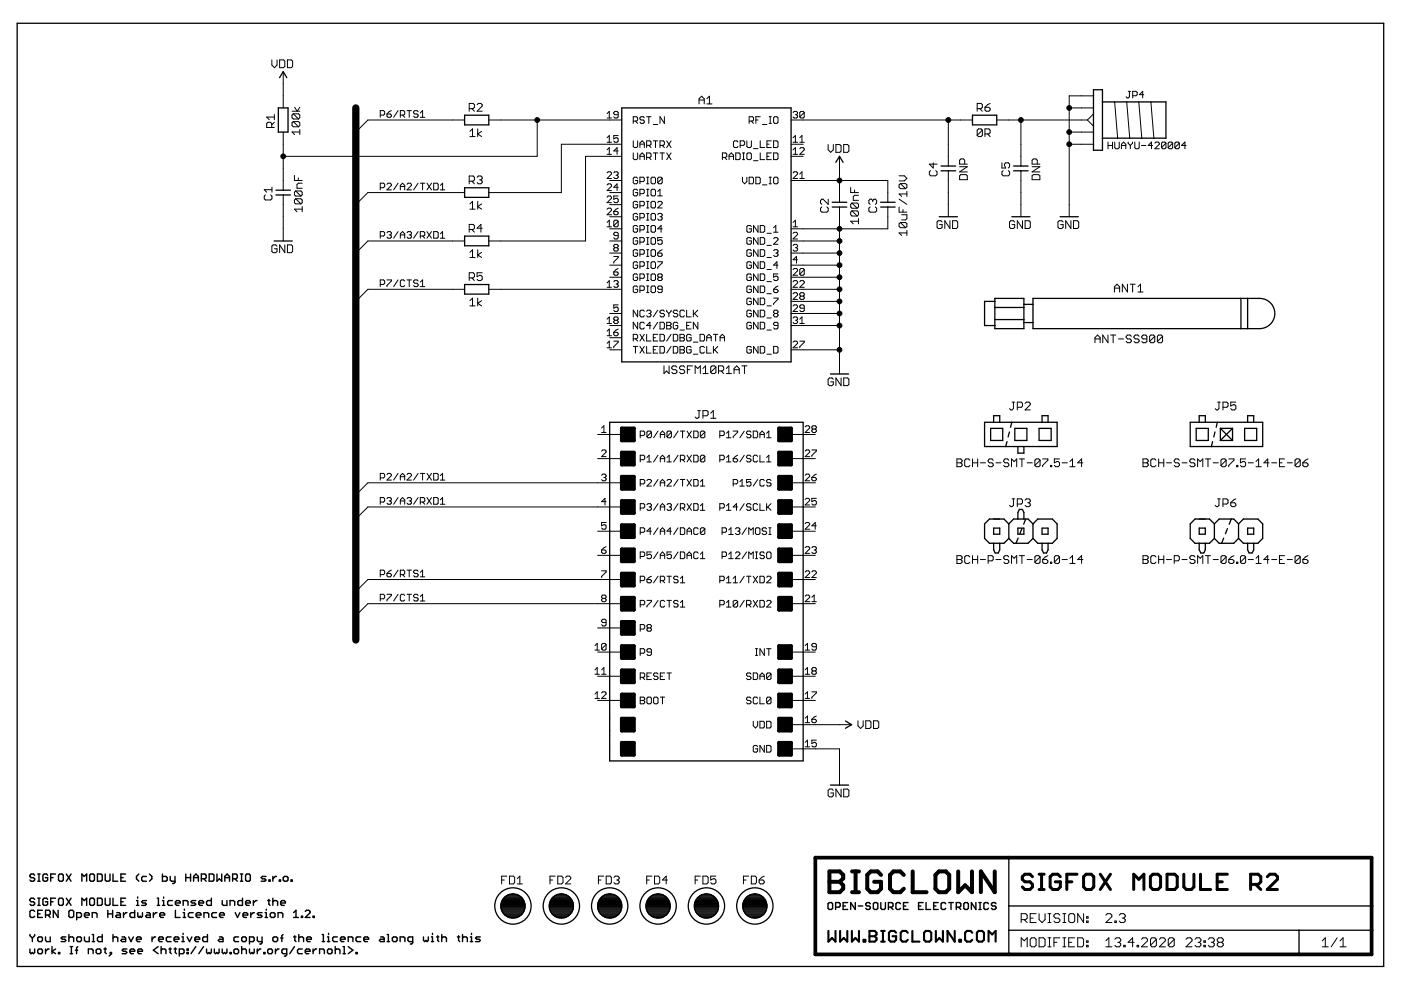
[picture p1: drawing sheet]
<svg xmlns="http://www.w3.org/2000/svg" width="297mm" height="210mm" viewBox="0 0 297 210" stroke-linecap="round" stroke-linejoin="round" font-family="sans-serif">
<g fill="none" stroke="#000" stroke-width=".21">
<path d="M57.6 12.7v1.1l.6 .6 .5-.6v-1.1M59.3 12.7h.8l.3 .3v1.1l-.3 .3h-.8zM60 15.2v7.7M60.9 12.7h.9l.2 .3v1.1l-.2 .3h-.9zM239.2 19.4h.5M239.5 19.4v1.1l-.3 .3-.5-.3M57.6 27v-.8l-.2-.3h-.6l-.3 .3v.8h1.7M57.7 39.7v1M58.2 25.9l-.6 .6M58.2 24.8h-1.7l.6 .6M58.2 24.3v1.1M60 28v12.3"/>
<path d="M61.9 23.6h1.7M62.2 24.1h1.1l.3 .3v.6l-.3 .2M62.2 25.8h1.1l.3 .3v.5l-.3 .3M62.2 25.8l-.3 .3v.5l.3 .3h1.1M62.2 24.1l-.3 .3v.6l.3 .2h1.1M62.2 25.8l1.1 1.1M62.2 24.1l1.1 1.1M62.4 37.2v1.1h1.7M62.5 22.8l.5 .8 .6-.8M63.2 37.7v.6M63.6 28h-1.7l.6 .5M63.6 27.5v1"/>
<path d="M64.1 38.8h-.9l-.2 .3v.8h1.1M80.6 39.8h.7l.3-.3v-.4l-.3-.3h-.7v1.5M80.6 24.4h.7l.3-.2v-.5l-.3-.2h-.7v1.4M82 39.1l.3-.3h.4l.3 .3v.2l-1 1h1M82 24.2h.7l.3 .4-.3 .3h-.4l-.3-.3zM83 23.5l-1 .7M84.4 23.5l-.9 1.4M84.4 38.8l-.9 1.5M84.9 24.4h.7l.2-.2v-.5l-.2-.2h-.7v1.4M84.9 39.5h.9M85.3 24.4l.5 .5M86.3 39.1l.2-.3h.5l.2 .3v.2l-.9 1h.9"/>
<path d="M86.3 23.5h.9M86.8 23.5v1.4M88.6 23.7l-.2-.2h-.5l-.2 .2v.2l.2 .3h.5l.2 .2-.2 .5h-.5l-.2-.3M88.6 38.8l-.9 1.5M89.1 23.9l.5-.4v1.4M89.1 24.9h1M89.1 38.8h1M89.6 38.8v1.5M90.5 38.8l1 1.5M91.5 38.8l-1 1.5M91.9 38.8h.8l.2 .3v.9l-.2 .3h-.8zM93.4 39.3l.4-.5v1.5"/>
<path d="M98.5 25.4h-20.5l-2.6 2.6M99.5 23h.8l.3-.2v-.6l-.3-.3h-.8v1.7M99.5 38.4h.8l.3-.3v-.5l-.3-.3h-.8v1.7M99.6 29h1.1M99.6 27.9l.6-.6v1.7M100 38.4l.6 .6M100 23l.6 .6M101.2 22.2l.2-.3h.6l.2 .3v.3l-1 1.1h1M101.2 37.6l.2-.3h.6l.2 .3v.3l-.2 .2M101.3 27.3v1.7M101.7 38.1h.3M102 38.1l.2 .3v.3l-.2 .3h-.6l-.2-.3"/>
<path d="M102.1 27.9l-.8 .5 .8 .6M103.6 25.4h28.2M113.9 25.4v7.7h-53.9M128.7 36.7l.2-.3h.5l.2 .3v.2l-.9 .9h.9M128.7 39.2l.2-.2h.5l.2 .2v.3l-.9 .9h.9M128.7 24.1l.5-.5v1.4M128.7 29.2l.5-.5v1.5M128.7 31.8l.5-.5v1.4M128.7 30.2h.9M128.7 32.7h.9M128.7 25h.9M129.3 38.3h2.5"/>
<path d="M130.1 36.7l.3-.3h.4l.3 .3-.3 .4M130.6 37.1h.2M130.8 37.1l.3 .3-.3 .4h-.4l-.3-.2M131.1 24.3h-.7l-.3-.2 .3-.5h.4l.3 .3v.9l-.3 .2h-.4l-.3-.2M131.1 28.7h-1v.7l.5-.2 .5 .2v.5l-.3 .3h-.4l-.3-.3M131.1 32h-1l.7-.7v1.4M131.1 39.7h-1l.7-.7v1.4M131.8 33.1h-7.7v18h-20.5M131.8 30.6h-12.8v10.2h-15.4M134.3 25.7h.7l.2-.3v-.4l-.2-.3h-.7v1.5M134.3 29.9v1.2l.2 .2h.5l.2-.2v-1.2M134.3 32.4v1.2l.2 .2h.5l.2-.2v-1.2"/>
<path d="M134.7 25.7l.5 .5M135.2 37.8l-.2-.2h-.5l-.2 .2v.9l.2 .3h.5l.2-.3v-.4h-.5M135.7 30.6h.9M135.7 33.1h.9M135.7 31.3v-1l.4-.4 .5 .4v1M135.7 33.8v-.9l.4-.5 .5 .5v.9M135.7 38.5h.7l.2-.2v-.5l-.2-.2h-.7v1.4M136.6 25l-.2-.3h-.5l-.2 .3 .2 .4h.5l.2 .3-.2 .5h-.5l-.2-.3M137.1 39h.5M137.1 30.8h.7l.2-.2v-.5l-.2-.2h-.7v1.4M137.1 33.4h.7l.2-.3v-.4l-.2-.3h-.7v1.4M137.1 24.7h.9"/>
<path d="M137.1 37.6h.5M137.3 37.6v1.4M137.6 30.8l.4 .5M137.6 33.4l.4 .4M137.6 24.7v1.5M138 37.8l.3-.2h.4l.3 .2v.9l-.3 .3h-.4l-.3-.3zM138.5 29.9h.9M138.5 32.4h.9M138.5 26.4h.9M139 29.9v1.4M139 32.4v1.4M139.9 30.8h.7l.3-.2v-.5l-.3-.2h-.7v1.4"/>
<path d="M139.9 32.4h1M140.4 37.8v.9l-.2 .3h-.5l-.3-.3M140.4 32.4v1.4M140.4 37.8l-.2-.2h-.5l-.3 .2v.9M140.4 30.8l.5 .5M140.4 37.8l-1 .9M140.9 24.7v1.5l-1-1.5v1.5M141.4 32.4l.9 1.4M141.4 29.9l.9 1.4M142.3 32.4l-.9 1.4M142.3 29.9l-.9 1.4M148.2 22v-1.1l.6-.5 .5 .5v1.1"/>
<path d="M148.2 21.2h1.1M149.9 20.9l.5-.5v1.6M149.9 22h1.1M153.2 33.4h.7l.2-.3v-.4l-.2-.3h-.7v1.4M153.6 33.4l.5 .4M154.6 33.1h.9M154.6 33.8v-.9l.4-.5 .5 .5v.9M156 32.4h.7l.2 .3v.9l-.2 .2h-.7zM156.5 30.1l-.3-.2h-.4l-.3 .2v1l.3 .2h.4l.3-.2M156.9 30.8h.7l.3-.2v-.5l-.3-.2h-.7v1.4M157.4 37.6v.9l.5 .5 .4-.5v-.9M157.4 32.4h.5"/>
<path d="M157.4 33.8h.5M157.6 32.4v1.4M158.3 29.9v1.2l.3 .2h.5l.2-.2v-1.2M158.6 32.4h.5l.2 .3v.9l-.2 .2h-.5l-.3-.2v-.9zM158.8 37.6h.7l.3 .2v.9l-.3 .3h-.7zM158.8 25.7h.7l.3-.3v-.4l-.3-.3h-.7v1.5M159.3 25.7l.5 .5M159.8 31.5h.9M159.8 34.1h.9M160.3 25.4h.4M160.3 37.6h.7l.2 .2v.9l-.2 .3h-.7zM161.2 29.9v1.4h.9"/>
<path d="M161.2 32.4v1.4h.9M161.2 24.7h-.9v1.5M161.6 26.4h1M161.6 39.2h1M162.6 30.6h.5M162.6 33.1h.5M163.1 39h.5M163.1 24.7h.5M163.1 26.2h.5M163.1 37.6h.5M163.3 24.7v1.5M163.3 37.6v1.4"/>
<path d="M163.5 29.9h-.9v1.4h.9M163.5 32.4h-.9v1.4h.9M164 25l.3-.3h.4l.3 .3v.9l-.3 .3h-.4l-.3-.3zM164 29.9h.7l.3 .2v1l-.3 .2h-.7zM164 32.4h.7l.3 .3v.9l-.3 .2h-.7zM164.3 37.6h.4l.3 .2v.9l-.3 .3h-.4l-.3-.3v-.9zM167.7 30.6h2.6M167.7 38.3h20.5v4.6M167.7 25.4h38.5M167.7 33.1h2.6M168.1 36.7l.3-.3h.5l.2 .3v.2l-1 .9h1M168.1 29.2l.5-.5v1.5"/>
<path d="M168.1 31.8l.5-.5v1.4M168.1 23.9l.3-.3h.5l.2 .3-.2 .4M168.1 30.2h1M168.1 32.7h1M168.6 24.3h.3M168.9 24.3l.2 .3-.2 .4h-.5l-.3-.2M169.6 30.2h.9M169.6 29.2l.4-.5v1.5M169.6 36.9l.4-.5v1.4M169.6 31.5l.2-.2h.5l.2 .2v.3l-.9 .9h.9M169.6 37.8h.9M170.5 23.9v.9l-.2 .2h-.5l-.2-.2"/>
<path d="M170.5 23.9l-.2-.3h-.5l-.2 .3v.9M170.5 23.9l-.9 .9M175.6 30.6v1.1l.5 .6 .6-.6v-1.1M177.2 30.6h.9l.2 .3v1.1l-.2 .3h-.9zM178 33.1v9.8M178.9 30.6h.8l.3 .3v1.1l-.3 .3h-.8zM180.4 39.8v1h1.6M190.6 37.3h1.1l.6 .5-.6 .6h-1.1M190.9 38.9l-.3 .3v.5l.3 .3h1.1M190.9 38.9h1.1l.3 .3v.5l-.3 .3M190.9 38.9l1.1 1.1M197.3 36.2l-.3 .2v.6l.3 .3h1.1l.3-.3v-.6l-.3-.2"/>
<path d="M197.9 34.5v1.1l-.9-.8h1.7M201.1 25.4v9.8M201.1 36.2v9.8M203.5 37.3l.2-.3h1.1l.3 .3v.8h-1.6zM203.5 35.3h1.6l-1.6 1.1h1.6M204.5 34.8v-.8l-.2-.3h-.6l-.2 .3v.8h1.6M207.2 23h.8l.3-.2v-.6l-.3-.3h-.8v1.7M207.7 23l.6 .6M208.3 27.6l-.3-.3h-.5l-.3 .3v1.1M208.3 27.6v1.1l-.3 .3h-.5l-.3-.3M208.3 27.6l-1.1 1.1M208.8 22.8h.9l.2 .2v.3l-.2 .3h-.6l-.3-.3z"/>
<path d="M208.8 28.4h.9l.2-.3v-.5l-.2-.3h-.9v1.7M209.4 28.4l.5 .6M209.9 21.9l-.5 .3-.6 .6M211.3 25.4h19.2M212.4 34.5v1.1h.8l-.2-.5v-.3l.2-.3h.6l.3 .3v.5l-.3 .3M212.7 36.2l-.3 .2v.6l.3 .3h1.1l.3-.3v-.6l-.3-.2M216.5 25.4v9.8M216.5 36.2v9.8M218.8 37.3l.3-.3h1.1l.3 .3v.8h-1.7zM218.8 35.3h1.7l-1.7 1.1h1.7M219.9 34.8v-.8l-.3-.3h-.5l-.3 .3v.8h1.7M226.7 22.9h5.1"/>
<path d="M226.7 28h5.1M226.7 30.6h5.1M230.5 25.4l1.3 1.3M231.8 20.3h-5.1v25.7M231.8 24.2l-1.3 1.2M234.9 30.1v1.4M234.9 30.8h1M235.9 30.1v1.4M236.3 21.6l.7 7.7M236.3 30.1v1.2l.3 .2h.4l.3-.2v-1.2M237.8 30.8h.9M237.8 31.5v-.9l.4-.5 .5 .5v.9"/>
<path d="M238.9 21.6l.6 7.7M239.2 30.1v.3l.4 .4M239.6 30.8v.7M240.1 30.1v.3l-.5 .4M240.2 20.3h.7l.2-.2v-.5l-.2-.2h-.7v1.4M240.6 30.1v1.2l.2 .2h.5l.2-.2v-1.2M241.4 21.6l.7 7.7M242 30.8h1M242.5 20.1h-.9l.7-.7v1.4M244 21.6l.6 7.7M244.4 30.8h-1l.7-.7v1.4M244.9 30.4l.2-.3h.5l.2 .3v.2l-.9 .9h.9"/>
<path d="M247.2 30.4l-.2-.3h-.5l-.2 .3v.9M247.2 30.4v.9l-.2 .2h-.5l-.2-.2M247.2 30.4l-.9 .9M248.6 30.4l-.2-.3h-.5l-.2 .3v.9M248.6 30.4v.9l-.2 .2h-.5l-.2-.2M248.6 30.4l-.9 .9M250 30.4v.9l-.2 .2h-.5l-.2-.2M250 30.4l-.2-.3h-.5l-.2 .3v.9M250 30.4l-.9 .9M251.5 30.8h-1l.7-.7v1.4M56.3 41.3l-.3 .3v.5l.3 .3h1.1l.3-.3v-.5l-.3-.3M57.7 40.2h-1.7l.6 .5"/>
<path d="M58.7 52.2l-.2-.3h-.6l-.3 .3v1.1l.3 .3h.6l.2-.3v-.6h-.5M60 41.3v9.8M60.4 51.9v1.7l-1.1-1.7v1.7M60.9 51.9h.9l.2 .3v1.1l-.2 .3h-.9zM62.7 40.5h1.1l.3 .3v.5l-.3 .3M62.7 40.5l-.3 .3v.5l.3 .3h1.1M62.7 42.1h1.1l.3 .3v.6l-.3 .2M62.7 42.1l-.3 .3v.6l.3 .2h1.1M62.7 42.1l1.1 1.1M62.7 40.5l1.1 1.1M64.1 44.3h-1.7l.6 .6M64.1 43.8v1.1"/>
<path d="M80.6 50h.7l.3-.2v-.5l-.3-.2h-.7v1.4M82 49.3l.3-.2h.4l.3 .2-.3 .5M82 59.4h1v.2l-1 .9v.3M82.5 49.8h.2M82.7 49.8l.3 .2-.3 .5h-.4l-.3-.2M84.4 49.1l-.9 1.4M84.4 59.4l-.9 1.4M84.9 40.3v-1l.4-.5 .5 .5v1M84.9 50.5v-.9l.4-.5 .5 .5v.9M84.9 49.8h.9M85.8 59.6l-.2-.2h-.5l-.2 .2v.9l.2 .3h.5l.2-.3M86.3 49.3l.2-.2h.5l.2 .2-.2 .5"/>
<path d="M86.3 59.4h.9M86.8 49.8h.2M86.8 59.4v1.4M87 49.8l.2 .2-.2 .5h-.5l-.2-.2M88.6 59.6l-.2-.2h-.5l-.2 .2v.2l.2 .2h.5l.2 .3-.2 .5h-.5l-.2-.3M88.6 49.1l-.9 1.4M89.1 50h.7l.3-.2v-.5l-.3-.2h-.7v1.4M89.1 59.8l.5-.4v1.4M89.6 50l.5 .5M90.5 49.1l1 1.4M91.5 49.1l-1 1.4M91.9 49.1h.8l.2 .2v1l-.2 .2h-.8z"/>
<path d="M93.4 49.6l.4-.5v1.4M93.4 50.5h.9M93.4 40.3h.9M98.5 51.1h-20.5l-2.6 2.6M98.5 40.8h-20.5l-2.6 2.6M99.5 48.7h.8l.3-.3v-.6l-.3-.2h-.8v1.6M99.5 58.9h.8l.3-.2v-.6l-.3-.3h-.8v1.7M99.6 54.6h1.1M99.6 43.2l.6-.5v1.6M99.6 53.5l.6-.5v1.6M99.6 44.3h1.1M100 48.7l.6 .5"/>
<path d="M100 58.9l.6 .6M101.3 42.7v1.6M101.3 53v1.6M102.1 43.2l-.8 .6 .8 .5M102.1 53.5l-.8 .6 .8 .5M102.2 57.8h-1v.9l.5-.3h.3l.2 .3v.5l-.2 .3h-.6l-.2-.3M102.2 48.4h-1l.8-.8v1.6M128.7 41.8l.2-.2h.5l.2 .2v.2l-.9 1h.9M128.7 44.4l.2-.3h.5l.2 .3v.2l-.9 .9h.9M128.7 48.1h.9M128.7 47.2l.5-.5v1.4M128.7 60l.5-.5v1.4"/>
<path d="M129.3 58.8h2.5M129.3 56.2h2.5M129.3 53.7h2.5M129.3 51.1h2.5M129.3 48.5h2.5M129.3 40.8h2.5M129.3 46h2.5M129.3 43.4h2.5M130.1 57.7h.7l.3 .4-.3 .3h-.4l-.3-.3zM130.1 59.7l.3-.2h.4l.3 .2v.3l-.3 .2M130.1 44.8h.7l.3 .5-.3 .2h-.4l-.3-.2zM130.1 54.4h1v.2l-1 1v.2"/>
<path d="M130.4 52.5l-.3-.2 .3-.5h.4l.3 .2-.3 .5M130.4 52.5h.4M130.4 52.5l-.3 .2v.3l.3 .2h.4l.3-.2v-.3l-.3-.2M131.1 50h-.7l-.3-.3 .3-.4h.4l.3 .2v.9l-.3 .3h-.4l-.3-.3M131.1 46.9v1l-.3 .2h-.4l-.3-.2M131.1 41.6h-1v.7l.7-.3 .3 .3v.4l-.3 .3h-.4l-.3-.3M131.1 46.9l-.3-.2h-.4l-.3 .2v1M131.1 56.9l-1 .8M131.1 46.9l-1 1M131.1 44.1l-1 .7M135.2 58.3l-.2-.2h-.5l-.2 .2v.9l.2 .3h.5l.2-.3v-.4h-.5M135.2 55.8l-.2-.3h-.5l-.2 .3v.9l.2 .2h.5l.2-.2v-.5h-.5"/>
<path d="M135.2 53.2l-.2-.3h-.5l-.2 .3v.9l.2 .3h.5l.2-.3v-.4h-.5M135.2 50.6l-.2-.2h-.5l-.2 .2v1l.2 .2h.5l.2-.2v-.5h-.5M135.2 48l-.2-.2h-.5l-.2 .2v1l.2 .2h.5l.2-.2v-.5h-.5M135.2 40.4l-.2-.3h-.5l-.2 .3v.9l.2 .2h.5l.2-.2v-.5h-.5M135.2 45.5l-.2-.2h-.5l-.2 .2v.9l.2 .3h.5l.2-.3v-.4h-.5M135.2 42.9l-.2-.2h-.5l-.2 .2v1l.2 .2h.5l.2-.2v-.5h-.5M135.7 48.7h.7l.2-.2v-.5l-.2-.2h-.7v1.4M135.7 51.3h.7l.2-.2v-.5l-.2-.2h-.7v1.4M135.7 53.9h.7l.2-.2v-.5l-.2-.3h-.7v1.5M135.7 56.5h.7l.2-.3v-.4l-.2-.3h-.7v1.4M135.7 41.1h.7l.2-.3v-.4l-.2-.3h-.7v1.4M135.7 43.6h.7l.2-.2v-.5l-.2-.2h-.7v1.4"/>
<path d="M135.7 46.2h.7l.2-.2v-.5l-.2-.2h-.7v1.4M135.7 59h.7l.2-.2v-.5l-.2-.2h-.7v1.4M137.1 47.8h.5M137.1 49.2h.5M137.1 50.4h.5M137.1 51.8h.5M137.1 52.9h.5M137.1 54.4h.5M137.1 55.5h.5M137.1 56.9h.5M137.1 58.1h.5M137.1 59.5h.5"/>
<path d="M137.1 46.7h.5M137.1 45.3h.5M137.1 42.7h.5M137.1 44.1h.5M137.1 40.1h.5M137.1 41.5h.5M137.3 40.1v1.4M137.3 42.7v1.4M137.3 45.3v1.4M137.3 47.8v1.4M137.3 50.4v1.4M137.3 52.9v1.5"/>
<path d="M137.3 55.5v1.4M137.3 58.1v1.4M138 40.4l.3-.3h.4l.3 .3v.9l-.3 .2h-.4l-.3-.2zM138 42.9l.3-.2h.4l.3 .2v1l-.3 .2h-.4l-.3-.2zM138 58.3l.3-.2h.4l.3 .2v.9l-.3 .3h-.4l-.3-.3zM138.3 47.8h.4l.3 .2v1l-.3 .2h-.4l-.3-.2v-1zM138.3 50.4h.4l.3 .2v1l-.3 .2h-.4l-.3-.2v-1zM138.3 52.9h.4l.3 .3v.9l-.3 .3h-.4l-.3-.3v-.9zM138.3 55.5h.4l.3 .3v.9l-.3 .2h-.4l-.3-.2v-.9zM138.3 45.3h.4l.3 .2v.9l-.3 .3h-.4l-.3-.3v-.9zM139.4 53.7h.8l.2 .4-.2 .3h-.5l-.3-.3zM139.4 55.5h1v.3l-1 .9v.2"/>
<path d="M139.4 40.6l.5-.5v1.4M139.4 42.9l.3-.2h.5l.2 .2v.3l-1 .9h1M139.4 45.5l.3-.2h.5l.2 .2-.2 .5M139.4 41.5h1M139.7 58.8h.5M139.7 58.8l-.3-.3 .3-.4h.5l.2 .2-.2 .5M139.7 58.8l-.3 .2 .3 .5h.5l.2-.3-.2-.4M139.9 46h.3M140.2 46l.2 .2-.2 .5h-.5l-.3-.3M140.4 48.5h-1l.8-.7v1.4M140.4 50.4h-1v.7l.5-.3 .5 .3v.5l-.2 .2h-.5l-.3-.2M140.4 52.9l-1 .8"/>
<path d="M159.3 58.3l-.2-.2h-.5l-.3 .2v.9l.3 .3h.5l.2-.3v-.4h-.5M159.3 55.8l-.2-.3h-.5l-.3 .3v.9l.3 .2h.5l.2-.2v-.5h-.5M159.3 53.2l-.2-.3h-.5l-.3 .3v.9l.3 .3h.5l.2-.3v-.4h-.5M159.3 50.6l-.2-.2h-.5l-.3 .2v1l.3 .2h.5l.2-.2v-.5h-.5M159.3 48l-.2-.2h-.5l-.3 .2v1l.3 .2h.5l.2-.2v-.5h-.5M160.7 47.8v1.4l-.9-1.4v1.4M160.7 50.4v1.4l-.9-1.4v1.4M160.7 52.9v1.5l-.9-1.5v1.5M160.7 55.5v1.4l-.9-1.4v1.4M160.7 58.1v1.4l-.9-1.4v1.4M161.2 47.8h.7l.2 .2v1l-.2 .2h-.7zM161.2 50.4h.7l.2 .2v1l-.2 .2h-.7z"/>
<path d="M161.2 52.9h.7l.2 .3v.9l-.2 .3h-.7zM161.2 55.5h.7l.2 .3v.9l-.2 .2h-.7zM161.2 58.1h.7l.2 .2v.9l-.2 .3h-.7zM162.6 49.5h.9M162.6 52h.9M162.6 54.6h.9M162.6 57.1h.9M162.6 59.7h.9M164 49.2h1M164 48.3l.5-.5v1.4M164 50.6l.3-.2h.4l.3 .2v.2l-1 1h1M164 53.2l.3-.3h.4l.3 .3v.2l-.3 .3"/>
<path d="M164.5 53.7h.2M164.7 53.7l.3 .2-.3 .5h-.4l-.3-.3M165 56.2h-1l.7-.7v1.4M165 58.1h-1v.7l.7-.3 .3 .3v.4l-.3 .3h-.4l-.3-.3M167.7 58.8h10.3M167.7 56.2h10.3M167.7 53.7h10.3M167.7 51.1h10.3M168.1 59.7l.3-.2h.5l.2 .2v.3l-1 .9h1M168.1 49.5l.3-.2h.5l.2 .2v.2l-1 1h1M168.1 47.2l.5-.5v1.4M168.1 48.1h1"/>
<path d="M168.1 52l.3-.2h.5l.2 .2-.2 .5M168.1 57.2l.3-.3h.5l.2 .3v.2l-1 1h1M168.6 52.5h.3M168.9 52.5l.2 .2v.3l-.2 .2h-.5l-.3-.2M169.1 55.1h-1l.8-.7v1.4M169.6 59.7l.2-.2h.5l.2 .2v.3l-.9 .9h.9M170.5 57.2v.9l-.2 .3h-.5l-.2-.3M170.5 57.2l-.2-.3h-.5l-.2 .3v.9M170.5 57.2l-.9 .9M174.2 43.9l-.2 .3v.5l.2 .3h1.1l.3-.3v-.5l-.3-.3M175.6 42.2v1.1l-1.1-1.1h-.3l-.2 .3v.6l.2 .2M178 43.9v35.4"/>
<path d="M180.6 43.1l-.2 .2v.6l.2 .3h1.1M180.6 44.7l-.2 .3v.5l.2 .3h1.1M180.6 44.7h1.1l.3 .3v.5l-.3 .3M180.6 44.7l1.1 1.1M180.6 43.1h1.1l.3 .2v.6l-.3 .3M180.6 43.1l1.1 1.1M181.2 40.3v.5M182 46.9h-1.6l.5 .6M182 46.4v1.1M182 41.4h-.8l-.3 .3v.8h1.1M184.5 43.9l-.3 .3v.5l.3 .3h1.1l.3-.3v-.5l-.3-.3M185 42.5l-.2-.3h-.3l-.3 .3v.6l.3 .2"/>
<path d="M185 42.5l.3-.3h.3l.3 .3v.6l-.3 .2M185 42.5v.3M188.2 43.9v4.6h-20.5M190.6 43.9v1.1h1.7M190.6 42.2l1.7 1.1M190.9 47.2h1.1l.3 .3v.5l-.3 .3M190.9 47.2l-.3 .3v.5l.3 .3h1.1M190.9 47.2l1.1 1.1M191.2 45.5h1.1v.9l-.3 .2h-.8M191.5 44.4v.6M192.3 49.4h-1.7l.6 .5M192.3 40.6v1.1"/>
<path d="M192.3 48.8v1.1M192.3 41.1h-1.7l.6 .6M199.7 47.1l-.2-.3h-.6l-.2 .3v1.1l.2 .3h.6l.2-.3v-.6h-.5M201.4 46.8v1.7l-1.1-1.7v1.7M202 46.8h.8l.3 .3v1.1l-.3 .3h-.8zM215.1 47.1l-.2-.3h-.6l-.3 .3v1.1l.3 .3h.6l.2-.3v-.6h-.5M216.8 46.8v1.7l-1.1-1.7v1.7M217.3 46.8h.9l.2 .3v1.1l-.2 .3h-.9zM225.4 47.1l-.3-.3h-.5l-.3 .3v1.1l.3 .3h.5l.3-.3v-.6h-.5M227.1 46.8v1.7l-1.1-1.7v1.7M227.6 46.8h.8l.3 .3v1.1l-.3 .3h-.8zM80.6 60.3h.7l.3-.3v-.4l-.3-.2h-.7v1.4"/>
<path d="M89.1 60.8h1M98.5 61.3h-20.5l-2.6 2.6M99.6 64.9h1.1M99.6 63.8l.6-.6v1.7M101.3 63.2v1.7M102.1 63.8l-.8 .5 .8 .6M103.6 61.3h28.2M128.7 70.2l.5-.4v1.4M128.7 67.7l.5-.5v1.4M128.7 72.8l.5-.5v1.4M128.7 60.9h.9M128.7 71.2h.9"/>
<path d="M128.7 68.6h.9M128.7 73.7h.9M129.3 66.5h2.5M129.3 69h2.5M129.3 74.2h2.5M129.3 71.6h2.5M130.1 70.5h.7l.3 .4-.3 .3h-.4l-.3-.3zM130.1 72.3h1v.3l-1 .9v.2M130.4 67.9l-.3-.2 .3-.5h.4l.3 .2-.3 .5M130.4 67.9l-.3 .2 .3 .5h.4l.3-.2-.3-.5M130.4 67.9h.4M130.6 60.2h.2"/>
<path d="M130.8 60.2l.3 .3-.3 .4h-.4l-.3-.2M131.1 64.6h-1v.7l.5-.2 .5 .2v.5l-.3 .2h-.4l-.3-.2M131.1 69.8l-1 .7M134.3 71.8h.7l.2-.2v-.5l-.2-.2h-.7v1.4M134.3 73.4h.9M134.7 71.8l.5 .5M134.7 73.4v1.5M135.2 60.9l-.2-.3h-.5l-.2 .3v.9l.2 .2h.5l.2-.2v-.5h-.5M135.2 65.8v1.4l-.9-1.4v1.4M135.2 68.3v1.4l-.9-1.4v1.4M135.7 61.6h.7l.2-.3v-.4l-.2-.3h-.7v1.4M135.7 70.9l.9 1.4"/>
<path d="M135.7 73.4l.9 1.5M136.6 66l-.2-.2h-.5l-.2 .2v.9l.2 .3h.5l.2-.3M136.6 68.6l-.2-.3h-.5l-.2 .3v.9l.2 .2h.5l.2-.2M136.6 70.9l-.9 1.4M136.6 73.4l-.9 1.5M137.1 66l.2-.2h.5l.2 .2-.2 .5M137.1 70.9v1.4h.9M137.1 73.4v1.5h.9M137.1 60.6h.5M137.1 62h.5M137.3 60.6v1.4M137.6 66.5h.2"/>
<path d="M137.8 66.5l.2 .2-.2 .5h-.5l-.2-.3M138 69h-.9l.7-.7v1.4M138 60.9l.3-.3h.4l.3 .3v.9l-.3 .2h-.4l-.3-.2zM138.5 74.2h.5M138.5 71.6h.5M139.4 65.8l-.9 1.4M139.4 70.9h-.9v1.4h.9M139.4 73.4h-.9v1.5h.9M139.4 68.3l-.9 1.4M139.9 68.3h.7l.3 .3v.9l-.3 .2h-.7zM139.9 70.9h.7l.3 .2v1l-.3 .2h-.7zM139.9 73.4h.7l.3 .3v.9l-.3 .3h-.7z"/>
<path d="M140.4 61.3h-.7l-.3-.2 .3-.5h.5l.2 .3v.9l-.2 .2h-.5l-.3-.2M140.8 77.6v1.6l.5-.5 .6 .5v-1.6M140.9 66l-.3-.2h-.4l-.3 .2 .3 .5h.4l.3 .2-.3 .5h-.4l-.3-.3M141.4 69h.6M141.4 65.8v.2l.4 .5M141.4 68.3h.6l.3 .3-.3 .4 .3 .3v.2l-.3 .2h-.6zM141.8 66.5v.7M142.3 65.8v.2l-.5 .5M142.3 70.9l-.9 1.4M142.3 73.4l-.9 1.5M142.7 70.9h.8l.2 .2v1l-.2 .2h-.8zM142.7 73.4h.8l.2 .3v.9l-.2 .3h-.8z"/>
<path d="M143.5 77.9l-.3-.3h-.5l-.3 .3v.2l.3 .3h.5l.3 .3v.2l-.3 .3h-.5l-.3-.3M143.7 66l-.2-.2h-.5l-.3 .2v.2l.3 .3h.5l.2 .2-.2 .5h-.5l-.3-.3M143.7 68.6l-.2-.3h-.5l-.3 .3v.9l.3 .2h.5l.2-.2v-.5h-.5M144.2 74.2h.7M144.2 71.6h.7M144.2 70.9h.7l.2 .2-.2 .5 .2 .5-.2 .2h-.7zM144.2 73.4h.7l.2 .3v.2l-.2 .3 .2 .4-.2 .3h-.7zM144.2 70h.9M145.1 66l-.2-.2h-.5l-.2 .2v.9l.2 .3h.5l.2-.3M145.2 77.9l-.3-.3h-.5l-.3 .3v.2l.3 .3h.5l.3 .3v.2l-.3 .3h-.5l-.3-.3M145.6 69h.5M145.6 65.8v1.4h.9"/>
<path d="M145.7 78.4h.6M146.5 73.7l-.2-.3h-.5l-.2 .3v.9l.2 .3h.5l.2-.3v-.4h-.4M146.5 71.1l-.2-.2h-.5l-.2 .2v1l.2 .2h.5l.2-.2v-.5h-.4M146.5 68.3h-.9v1.4h.9M146.8 77.6h-1.1v1.6M147 65.8v1.4M147 72.5h1M147 75.1h1M147.2 66.5l.8 .7M147.4 79.2v-1.6l.5 .5 .6-.5v1.6M148 68.3v1.4l-1-1.4v1.4M148 65.8l-1 .9"/>
<path d="M148.4 70.9h.7l.3 .2v1l-.3 .2h-.7zM149 79.2h1.1M149 78.1l.6-.5v1.6M149.4 73.7l-.3-.3h-.4l-.3 .3v.9l.3 .3h.4l.3-.3M149.8 71.6h1M149.8 72.3v-.9l.5-.5 .5 .5v.9M149.8 73.4v1.5h1M151.3 70.9h.9M151.3 73.4v1.5M151.5 74.2l.7 .7M151.7 70.9v1.4M151.8 77.9v1l-.3 .3h-.5l-.3-.3"/>
<path d="M151.8 77.9l-.3-.3h-.5l-.3 .3v1M151.8 77.9l-1.1 1M152.2 73.4l-.9 1M152.3 78.7h.9l.2-.3v-.5l-.2-.3h-.9v1.6M152.7 71.6h.9M152.7 72.3v-.9l.4-.5 .5 .5v.9M152.9 78.7l.5 .5M154 78.1l.5-.5v1.6M154 79.2h1.1M155.6 79.2v-1.1l.6-.5 .5 .5v1.1M155.6 78.4h1.1M157.3 77.6h1.1"/>
<path d="M157.8 77.6v1.6M159.3 63.4l-.2-.2h-.5l-.3 .2v1l.3 .2h.5l.2-.2v-.5h-.5M159.3 60.9l-.2-.3h-.5l-.3 .3v.9l.3 .2h.5l.2-.2v-.5h-.5M159.3 66l-.2-.2h-.5l-.3 .2v.9l.3 .3h.5l.2-.3v-.4h-.5M159.3 68.6l-.2-.3h-.5l-.3 .3v.9l.3 .2h.5l.2-.2v-.5h-.5M159.3 73.7l-.2-.3h-.5l-.3 .3v.9l.3 .3h.5l.2-.3v-.4h-.5M160.7 60.6v1.4l-.9-1.4v1.4M160.7 63.2v1.4l-.9-1.4v1.4M160.7 65.8v1.4l-.9-1.4v1.4M160.7 68.3v1.4l-.9-1.4v1.4M160.7 73.4v1.5l-.9-1.5v1.5M161.2 60.6h.7l.2 .3v.9l-.2 .2h-.7z"/>
<path d="M161.2 63.2h.7l.2 .2v1l-.2 .2h-.7zM161.2 65.8h.7l.2 .2v.9l-.2 .3h-.7zM161.2 68.3h.7l.2 .3v.9l-.2 .2h-.7zM161.2 73.4h.7l.2 .3v.9l-.2 .3h-.7zM162.6 70h.9M162.6 67.4h.9M162.6 64.9h.9M162.6 75.1h.9M162.6 62.3h.9M164 61.3h.7l.3 .5-.3 .2h-.4l-.3-.2zM164 63.2h1v.2l-1 1v.2M164 73.4h.7l.3 .3v.9l-.3 .3h-.7z"/>
<path d="M164.3 66.5h.4M164.3 66.5l-.3-.3 .3-.4h.4l.3 .2-.3 .5M164.3 66.5l-.3 .2 .3 .5h.4l.3-.3-.3-.4M165 69h-.7l-.3-.2 .3-.5h.4l.3 .3v.9l-.3 .2h-.4l-.3-.2M165 60.6l-1 .7M167.7 63.9h10.3M167.7 61.3h10.3M167.7 66.5h10.3M167.7 69h10.3M167.7 74.2h10.3M168.1 64.9l.3-.3h.5l.2 .3v.2l-1 .9h1M168.1 62.3l.3-.2h.5l.2 .2v.2l-1 1h1"/>
<path d="M168.1 67.4l.3-.2h.5l.2 .2-.2 .5M168.1 72.6l.3-.3h.5l.2 .3v.2l-1 .9h1M168.6 67.9h.3M168.9 67.9l.2 .2-.2 .5h-.5l-.3-.2M169.6 67.7l.4-.5v1.4M169.6 72.3h.9v.3l-.9 .9v.2M169.6 68.6h.9M169.8 62.8l-.2-.3 .2-.4h.5l.2 .2-.2 .5M169.8 62.8l-.2 .2 .2 .5h.5l.2-.3-.2-.4M169.8 62.8h.5M170.5 65.3h-.7l-.2-.2 .2-.5h.5l.2 .3v.9l-.2 .2h-.5l-.2-.2M232.2 72.7v-1.1l.5-.6 .6 .6v1.1"/>
<path d="M232.2 71.9h1.1M234.9 71v1.7l-1.1-1.7v1.7M235.5 71h1.1M236 71v1.7M236.3 61.9v-1.1l.5-.5 .6 .5v1.1M236.3 61.1h1.1M237.1 71.9h1.1M239 60.3v1.6l-1-1.6v1.6M239.6 60.3h1.1M239.9 71.3l-.3-.3h-.5l-.3 .3v.3l.3 .3h.5l.3 .2v.3l-.3 .3h-.5l-.3-.3M240.1 60.3v1.6M241.3 60.8l.5-.5v1.6"/>
<path d="M241.3 61.9h1M241.5 71.3l-.3-.3h-.5l-.3 .3v.3l.3 .3h.5l.3 .2v.3l-.3 .3h-.5l-.3-.3M243.2 71.9h-.8l-.3-.3v-.3l.3-.3h.5l.3 .3v1.1l-.3 .3h-.5l-.3-.3M244.8 71.3l-.2-.3h-.6l-.3 .3v1.1M244.8 71.3v1.1l-.2 .3h-.6l-.3-.3M244.8 71.3l-1.1 1.1M246.5 71.3l-.3-.3h-.5l-.3 .3v1.1M246.5 71.3v1.1l-.3 .3h-.5l-.3-.3M246.5 71.3l-1.1 1.1M126.7 92.1h5.1M126.7 97.2h5.1M127.6 90.7l.4-.4v1.4"/>
<path d="M127.6 91.7h.9M127.6 95.6l.2-.2h.5l.2 .2v.3l-.9 .9h.9M135.7 92.4h.8l.2-.3v-.5l-.2-.2h-.8v1.4M135.7 97.5h.8l.2-.3v-.4l-.2-.3h-.8v1.4M137.2 97l.4-.5v1.4M137.2 97.9h.9M138.1 91.6l-.2-.2h-.5l-.2 .2v1M138.1 91.6v1l-.2 .2h-.5l-.2-.2M138.1 91.6l-.9 1M139.5 91.4l-.9 1.4M139.5 96.5l-.9 1.4M140 92.1h.9"/>
<path d="M140 97.2h.9M140 92.8v-.9l.5-.5 .4 .5v.9M140 97.9v-.9l.5-.5 .4 .5v.9M141.4 97.9h.9M141.4 97l.5-.5v1.4M142.3 91.6l-.2-.2h-.5l-.2 .2v1M142.3 91.6v1l-.2 .2h-.5l-.2-.2M142.3 91.6l-.9 1M143.8 91.4l-1 1.4M143.8 96.5l-1 1.4M144.3 91.4h.9M144.3 97.5h.6l.3-.3v-.4l-.3-.3h-.6v1.4"/>
<path d="M144.7 91.4v1.4M144.7 97.5l.5 .4M145.7 91.4l.9 1.4M145.7 96.5l.9 1.4M146.6 91.4l-.9 1.4M146.6 96.5l-.9 1.4M147.1 91.4h.7l.2 .2v1l-.2 .2h-.7zM147.1 96.5h.7l.2 .3v.9l-.2 .2h-.7zM147.9 87.1h.6M148.2 87.1v1.3l-.3 .3h-.2l-.3-.3M149 88.2h.9l.2-.3v-.6l-.2-.2h-.9v1.6M149.4 91.6l-.2-.2h-.5l-.2 .2v1"/>
<path d="M149.4 91.6v1l-.2 .2h-.5l-.2-.2M149.4 96.8l-.2-.3h-.5l-.2 .3v.9M149.4 96.8v.9l-.2 .2h-.5l-.2-.2M149.4 91.6l-.9 1M149.4 96.8l-.9 .9M150.7 88.7h1.1M150.7 87.6l.5-.5v1.6M152.6 92.4h.7l.3-.3v-.5l-.3-.2h-.7v1.4M152.6 97.5h.7l.3-.3v-.4l-.3-.3h-.7v1.4M154 92.8h1M154 97.9h1M154 91.9l.5-.5v1.4"/>
<path d="M154 97l.5-.5v1.4M155.4 97.2h.7l.3 .3v.2l-.3 .2h-.4l-.3-.2zM155.4 91.4h1v.2l-1 1v.2M156.4 96.5l-1 .7M157.8 91.4l-.9 1.4M157.8 96.5l-.9 1.4M159.2 91.6l-.2-.2h-.5l-.2 .2 .2 .5h.5l.2 .3-.2 .4h-.5l-.2-.2M159.2 96.8l-.2-.3h-.5l-.2 .5 .2 .2h.5l.2 .5-.2 .2h-.5l-.2-.2M159.7 91.4h.7l.2 .2v1l-.2 .2h-.7zM160.6 96.8l-.2-.3h-.5l-.2 .3v.9l.2 .2h.5l.2-.2M161.1 92.1h1M161.1 96.5v1.4h1"/>
<path d="M161.1 92.8v-.9l.5-.5 .5 .5v.9M162.5 92.8h1M162.5 97.9h1M162.5 91.9l.5-.5v1.4M162.5 97l.5-.5v1.4M167.7 92.1h5.2M167.7 97.2h5.2M170.7 95.6l.3-.2h.4l.3 .2v.3l-1 .9h1M170.7 90.5l.3-.2h.4l.3 .2v.2l-1 1h1M172.1 95.4h1v.2l-1 1v.2M172.4 91l-.3 .2 .3 .5h.4l.3-.3-.3-.4M172.4 91l-.3-.3 .3-.4h.4l.3 .2-.3 .5"/>
<path d="M172.4 91h.4M176.7 80.4l-.3-.3h-.5l-.3 .3v1.1l.3 .3h.5l.3-.3v-.5h-.6M178.3 80.1v1.7l-1.1-1.7v1.7M178.9 80.1h.8l.3 .3v1.1l-.3 .3h-.8zM202.9 97.3h.8l.3 .3v.3l-.3 .2 .3 .3v.3l-.3 .3h-.8zM202.9 98.1h.8M205.6 97.6l-.2-.3h-.6l-.3 .3v1.1l.3 .3h.6l.2-.3M206.2 97.3v1.7M206.2 98.1h1.1M207.3 97.3v1.7M207.9 98.1h1M210.6 97.6l-.3-.3h-.5l-.3 .3v.3l.3 .2h.5l.3 .3v.3l-.3 .3h-.5l-.3-.3"/>
<path d="M211.2 98.1h1M213.9 97.6l-.3-.3h-.5l-.3 .3v.3l.3 .2h.5l.3 .3v.3l-.3 .3h-.5l-.3-.3M214.5 99v-1.7l.5 .6 .6-.6v1.7M214.6 85.3h.5M214.9 85.3v1.3l-.3 .3h-.3l-.3-.3M215.7 86.4h.8l.3-.3v-.6l-.3-.2h-.8v1.6M216.1 97.3h1.1M216.7 97.3v1.7M217.3 85.5l.3-.2h.6l.2 .2v.3l-1.1 1.1h1.1M217.8 98.1h1.1M220.5 97.6l-.3-.3h-.5l-.3 .3v1.1M220.5 97.6v1.1l-.3 .3h-.5l-.3-.3"/>
<path d="M220.5 97.6l-1.1 1.1M221.1 97.3h1.1v.3l-1.1 1.1v.3M222.7 98.7h.3v.3h-.3zM224.6 97.3h-1.1v.8l.6-.2h.3l.2 .2v.6l-.2 .3h-.6l-.3-.3M225.2 98.1h1.1M226.8 97.9l.6-.6v1.7M226.8 99h1.1M229.6 98.1h-1.1l.8-.8v1.7M242.3 97.3h.9l.2 .3v.3l-.2 .2 .2 .3v.3l-.2 .3h-.9zM242.3 98.1h.9M245.1 97.6l-.3-.3h-.5l-.3 .3v1.1l.3 .3h.5l.3-.3M245.7 97.3v1.7"/>
<path d="M245.7 98.1h1M246.7 97.3v1.7M247.3 98.1h1.1M250 97.6l-.2-.3h-.6l-.2 .3v.3l.2 .2h.6l.2 .3v.3l-.2 .3h-.6l-.2-.3M250.6 98.1h1.1M253.4 97.6l-.3-.3h-.6l-.2 .3v.3l.2 .2h.6l.3 .3v.3l-.3 .3h-.6l-.2-.3M253.9 99v-1.7l.6 .6 .5-.6v1.7M255.6 97.3h1.1M256.1 97.3v1.7M257.2 98.1h1.1M258.2 85.3h.5M258.4 85.3v1.3l-.2 .3h-.3l-.3-.3"/>
<path d="M259.3 86.4h.8l.3-.3v-.6l-.3-.2h-.8v1.6M260 97.6l-.3-.3h-.6l-.2 .3v1.1M260 97.6v1.1l-.3 .3h-.6l-.2-.3M260 97.6l-1.1 1.1M260.5 97.3h1.1v.3l-1.1 1.1v.3M262 85.3h-1.1v.8l.6-.3h.3l.2 .3v.5l-.2 .3h-.6l-.3-.3M262.2 98.7h.2v.3h-.2zM264.1 97.3h-1.1v.8l.8-.2 .3 .2v.6l-.3 .3h-.5l-.3-.3M264.6 98.1h1.1M266.3 97.9l.5-.6v1.7M266.3 99h1.1M269 98.1h-1l.8-.8v1.7"/>
<path d="M269.6 98.1h1.1M271.3 98.1h.5M272.4 97.3h-1.1v1.7h1.1M272.9 98.1h1.1M275.7 97.6l-.3-.3h-.6l-.2 .3v1.1M275.7 97.6v1.1l-.3 .3h-.6l-.2-.3M275.7 97.6l-1.1 1.1M276.2 98.1h.9l.2 .3v.3l-.2 .3h-.6l-.3-.3zM277.3 97.3l-.5 .3-.6 .5M80.6 101.3h.7l.3-.2v-.5l-.3-.2h-.7v1.4M80.6 106.4h.7l.3-.2v-.5l-.3-.2h-.7v1.4M82 105.7l.3-.2h.4l.3 .2v.3l-.3 .2"/>
<path d="M82 100.6l.3-.2h.4l.3 .2v.2l-1 1h1M82.5 106.2h.2M82.7 106.2l.3 .2-.3 .5h-.4l-.3-.2M84.4 105.5l-.9 1.4M84.4 100.4l-.9 1.4M84.9 106.9v-.9l.4-.5 .5 .5v.9M84.9 106.2h.9M84.9 101.8v-1l.4-.4 .5 .4v1M84.9 101.1h.9M86.3 105.7l.2-.2h.5l.2 .2v.3l-.2 .2M86.3 100.6l.2-.2h.5l.2 .2v.2l-.9 1h.9M86.8 106.2h.2"/>
<path d="M87 106.2l.2 .2-.2 .5h-.5l-.2-.2M88.6 105.5l-.9 1.4M88.6 100.4l-.9 1.4M89.1 106.4h.7l.3-.2v-.5l-.3-.2h-.7v1.4M89.1 100.4h1M89.6 106.4l.5 .5M89.6 100.4v1.4M90.5 105.5l1 1.4M90.5 100.4l1 1.4M91.5 105.5l-1 1.4M91.5 100.4l-1 1.4M91.9 100.4h.8l.2 .2v1l-.2 .2h-.8z"/>
<path d="M91.9 105.5h.8l.2 .2v1l-.2 .2h-.8zM93.4 106.9h.9M93.4 106l.4-.5v1.4M93.4 100.8l.4-.4v1.4M93.4 101.8h.9M126.7 112.6h5.1M126.7 117.8h5.1M127.6 100.8l.2-.3h.5l.2 .3-.2 .4M127.6 116.6h.7l.2 .5-.2 .2h-.5l-.2-.2zM128 101.2h.3M128.3 101.2l.2 .3-.2 .4h-.5l-.2-.2M128.5 110.8h-.9v.7l.4-.2 .5 .2v.5l-.2 .2h-.5l-.2-.2"/>
<path d="M128.5 106.4h-.9l.7-.7v1.4M128.5 115.9l-.9 .7M131.8 107.5h-53.8l-2.6 2.5M131.8 102.4h-53.8l-2.6 2.5M135.7 102.6h.8l.2-.2v-.5l-.2-.2h-.8v1.4M135.7 107.7h.8l.2-.2v-.5l-.2-.2h-.8v1.4M135.7 112.9h.8l.2-.3v-.5l-.2-.2h-.8v1.4M135.7 118h.8l.2-.2v-.5l-.2-.3h-.8v1.4M137.2 101.9l.2-.2h.5l.2 .2v.2l-.9 1h.9M137.2 107l.2-.2h.5l.2 .2v.3l-.2 .2M137.6 107.5h.3M137.9 107.5l.2 .2v.3l-.2 .2h-.5l-.2-.2"/>
<path d="M138.1 112.6h-.9l.7-.7v1.4M138.1 117h-.9v.8l.4-.3 .5 .3v.4l-.2 .2h-.5l-.2-.2M139.5 101.7l-.9 1.4M139.5 106.8l-.9 1.4M139.5 111.9l-.9 1.4M139.5 117l-.9 1.4M140 107.5h.9M140 102.4h.9M140 112.6h.9M140 117.8h.9M140 103.1v-1l.5-.4 .4 .4v1M140 108.2v-.9l.5-.5 .4 .5v.9"/>
<path d="M140 113.3v-.9l.5-.5 .4 .5v.9M140 118.4v-.9l.5-.5 .4 .5v.9M141.4 101.9l.2-.2h.5l.2 .2v.2l-.9 1h.9M141.4 107l.2-.2h.5l.2 .2-.2 .5M141.9 107.5h.2M142.1 107.5l.2 .2v.3l-.2 .2h-.5l-.2-.2M142.3 112.6h-.9l.7-.7v1.4M142.3 117h-.9v.8l.7-.3 .2 .3v.4l-.2 .2h-.5l-.2-.2M143.8 101.7l-1 1.4M143.8 106.8l-1 1.4M143.8 111.9l-1 1.4M143.8 117l-1 1.4"/>
<path d="M144.3 107.7h.6l.3-.2v-.5l-.3-.2h-.6v1.4M144.3 111.9h.6l.3 .2v1l-.3 .2h-.6zM144.3 117h.6l.3 .3v.9l-.3 .2h-.6zM144.3 101.7h.9M144.7 101.7v1.4M144.7 107.7l.5 .5M145.7 112.6h.9M145.7 117.8h.9M145.7 101.7l.9 1.4M145.7 106.8l.9 1.4M145.7 113.3v-.9l.4-.5 .5 .5v.9M145.7 118.4v-.9l.4-.5 .5 .5v.9"/>
<path d="M146.6 101.7l-.9 1.4M146.6 106.8l-.9 1.4M147.1 101.7h.7l.2 .2v.9l-.2 .3h-.7zM147.1 106.8h.7l.2 .2v1l-.2 .2h-.7zM148 117.3l-.2-.3h-.5l-.2 .3v.9l.2 .2h.5l.2-.2M148 112.1l-.2-.2h-.5l-.2 .2v1l.2 .2h.5l.2-.2M148.5 103.1h.9M148.5 102.1l.5-.4v1.4M148.5 107.3l.5-.5v1.4M148.5 117.5l.5-.5v1.4M148.5 108.2h.9M148.5 118.4h.9"/>
<path d="M149.4 112.1l-.2-.2h-.5l-.2 .2v1M149.4 112.1v1l-.2 .2h-.5l-.2-.2M149.4 112.1l-.9 1M152.6 107.7h.7l.3-.2v-.5l-.3-.2h-.7v1.4M153.1 112.9h.7l.2-.3v-.5l-.2-.2h-.7v1.4M153.1 118h.7l.2-.2v-.5l-.2-.3h-.7v1.4M154 108.2h1M154 107.3l.5-.5v1.4M154.5 113.3h.9M154.5 118.4h.9M154.5 117.5l.5-.5v1.4M154.5 112.4l.5-.5v1.4"/>
<path d="M155.4 102.6h.7l.3-.2v-.5l-.3-.2h-.7v1.4M155.9 112.1l.3-.2h.4l.3 .2-.3 .5M155.9 117.3l.3-.3h.4l.3 .3v.2l-1 .9h1M156.4 107.5h-1l.7-.7v1.4M156.4 112.6h.2M156.6 112.6l.3 .3-.3 .4h-.4l-.3-.2M156.9 103.1h.9M156.9 102.1l.4-.4v1.4M157.8 106.8l-.9 1.4M158.3 111.9l-1 1.4M158.3 117l-1 1.4M158.7 113.3v-1.4l.5 .5 .5-.5v1.4"/>
<path d="M158.7 118.4v-1.4l.5 .5 .5-.5v1.4M159.2 107l-.2-.2h-.5l-.2 .2 .2 .5h.5l.2 .2v.3l-.2 .2h-.5l-.2-.2M159.2 101.7h-.9v.7l.7-.3 .2 .3v.4l-.2 .3h-.5l-.2-.3M160.2 117h.4M160.2 118.4h.4M160.4 111.9h.5l.2 .2v1l-.2 .2h-.5l-.2-.2v-1zM160.4 117v1.4M160.6 107l-.2-.2h-.5l-.2 .2v1l.2 .2h.5l.2-.2M160.6 101.7l-.9 1.4M161.1 106.8v1.4h1M162.1 117.3l-.3-.3h-.4l-.3 .5 .3 .3h.4l.3 .4-.3 .2h-.4l-.3-.2M162.1 101.9l-.3-.2h-.4l-.3 .2v.9l.3 .3h.4l.3-.3"/>
<path d="M162.5 112.1l-.2-.2h-.5l-.2 .5 .2 .2h.5l.2 .3v.2l-.2 .2h-.5l-.2-.2M162.5 106.8v1.4M162.8 117h.4l.3 .3v.9l-.3 .2h-.4l-.3-.2v-.9zM162.8 107.5l.7 .7M163 111.9h.5M163 113.3h.5M163.2 111.9v1.4M163.5 101.9l-.3-.2h-.4l-.3 .4 .3 .3h.4l.3 .4-.3 .3h-.4l-.3-.3M163.5 106.8l-1 .9M167.7 107.5h5.2M167.7 102.4h5.2M167.7 112.6h5.2"/>
<path d="M167.7 117.8h5.2M170.7 116.1l.3-.2h.4l.3 .2v.3l-1 .9h1M170.7 105.9l.3-.2h.4l.3 .2v.2l-1 1h1M170.7 100.8l.3-.3h.4l.3 .3v.2l-1 .9h1M170.7 111l.3-.2h.4l.3 .2v.3l-1 .9h1M172.1 116.1l.3-.2h.4l.3 .2-.3 .5M172.1 101.2h.7l.3 .5-.3 .2h-.4l-.3-.2zM172.6 116.6h.2M172.8 116.6l.3 .3-.3 .4h-.4l-.3-.2M173.1 105.7h-1v.7l.5-.3 .5 .3v.4l-.3 .3h-.4l-.3-.3M173.1 100.5l-1 .7M173.1 111.5h-1l.7-.7v1.4"/>
<path d="M202.9 117.8h.8l.3 .3v.3l-.3 .2 .3 .3v.3l-.3 .3h-.8zM202.9 118.6h.8M205.6 118.1l-.2-.3h-.6l-.3 .3v1.1l.3 .3h.6l.2-.3M206.2 118.6h1.1M206.2 117.8v1.7M207.3 117.8v1.7M207.9 118.6h1M209.5 118.9h.8l.3-.3v-.5l-.3-.3h-.8v1.7M211.2 118.6h1M213.9 118.1l-.3-.3h-.5l-.3 .3v.3l.3 .2h.5l.3 .3v.3l-.3 .3h-.5l-.3-.3M214.5 119.5v-1.7l.5 .6 .6-.6v1.7M214.6 105.8h.5"/>
<path d="M214.9 105.8v1.3l-.3 .3h-.3l-.3-.3M215.7 106.9h.8l.3-.3v-.6l-.3-.2h-.8v1.6M216.1 117.8h1.1M216.7 117.8v1.7M217.3 106l.3-.2h.6l.2 .2v.3l-.2 .3M217.8 118.6h1.1M217.9 106.6h.3M218.2 106.6l.2 .3v.2l-.2 .3h-.6l-.3-.3M220.5 118.1l-.3-.3h-.5l-.3 .3v1.1M220.5 118.1v1.1l-.3 .3h-.5l-.3-.3M220.5 118.1l-1.1 1.1M221.1 118.6h.8l.3 .3v.3l-.3 .3h-.6l-.2-.3z"/>
<path d="M222.2 117.8l-.6 .3-.5 .5M222.7 119.2h.3v.3h-.3zM224.6 118.1v1.1l-.2 .3h-.6l-.3-.3M224.6 118.1l-.2-.3h-.6l-.3 .3v1.1M224.6 118.1l-1.1 1.1M225.2 118.6h1.1M226.8 119.5h1.1M226.8 118.4l.6-.6v1.7M229.6 118.6h-1.1l.8-.8v1.7M242.3 117.8h.9l.2 .3v.3l-.2 .2 .2 .3v.3l-.2 .3h-.9zM242.3 118.6h.9M245.1 118.1l-.3-.3h-.5l-.3 .3v1.1l.3 .3h.5l.3-.3"/>
<path d="M245.7 118.6h1M245.7 117.8v1.7M246.7 117.8v1.7M247.3 118.6h1.1M249 118.9h.8l.2-.3v-.5l-.2-.3h-.8v1.7M250.6 118.6h1.1M253.4 118.1l-.3-.3h-.6l-.2 .3v.3l.2 .2h.6l.3 .3v.3l-.3 .3h-.6l-.2-.3M253.9 119.5v-1.7l.6 .6 .5-.6v1.7M255.6 117.8h1.1M256.1 117.8v1.7M257.2 118.6h1.1M258.2 105.8h.5"/>
<path d="M258.4 105.8v1.3l-.2 .3h-.3l-.3-.3M259.3 106.9h.8l.3-.3v-.6l-.3-.2h-.8v1.6M260 118.1l-.3-.3h-.6l-.2 .3v1.1M260 118.1v1.1l-.3 .3h-.6l-.2-.3M260 118.1l-1.1 1.1M260.5 118.6h.8l.3 .3v.3l-.3 .3h-.5l-.3-.3zM260.9 106.6h.9l.2 .3v.2l-.2 .3h-.6l-.3-.3zM261.6 117.8l-.5 .3-.6 .5M262 105.8l-1.1 .8M262.2 119.2h.2v.3h-.2zM264.1 118.1l-.3-.3h-.5l-.3 .3v1.1M264.1 118.1v1.1l-.3 .3h-.5l-.3-.3"/>
<path d="M264.1 118.1l-1.1 1.1M264.6 118.6h1.1M266.3 119.5h1.1M266.3 118.4l.5-.6v1.7M269 118.6h-1l.8-.8v1.7M269.6 118.6h1.1M271.3 118.6h.5M272.4 117.8h-1.1v1.7h1.1M272.9 118.6h1.1M275.7 118.1l-.3-.3h-.6l-.2 .3v1.1M275.7 118.1v1.1l-.3 .3h-.6l-.2-.3M275.7 118.1l-1.1 1.1"/>
<path d="M276.2 118.6h.9l.2 .3v.3l-.2 .3h-.6l-.3-.3zM277.3 117.8l-.5 .3-.6 .5M80.6 121.8h.7l.3-.2v-.5l-.3-.2h-.7v1.4M80.6 127h.7l.3-.3v-.4l-.3-.3h-.7v1.4M82 121.6h.7l.3 .5-.3 .2h-.4l-.3-.2zM82 126h1v.3l-1 .9v.2M83 120.9l-1 .7M84.4 120.9l-.9 1.4M84.4 126l-.9 1.4M84.9 121.8h.7l.2-.2v-.5l-.2-.2h-.7v1.4M85.3 121.8l.5 .5M85.8 126.3l-.2-.3h-.5l-.2 .3v.9l.2 .2h.5l.2-.2"/>
<path d="M86.3 120.9h.9M86.3 126h.9M86.8 120.9v1.4M86.8 126v1.4M88.6 126.3l-.2-.3h-.5l-.2 .3v.2l.2 .2h.5l.2 .5-.2 .2h-.5l-.2-.2M88.6 121.1l-.2-.2h-.5l-.2 .2v.2l.2 .3h.5l.2 .2-.2 .5h-.5l-.2-.2M89.1 122.3h1M89.1 121.3l.5-.4v1.4M89.1 126.5l.5-.5v1.4M89.1 127.4h1M126.2 136.9l.4-.5v1.4M126.2 137.8h.9"/>
<path d="M126.7 133.1h5.1M126.7 138.3h5.1M127.6 121h.9v.3l-.9 .9v.2M127.8 126.9l-.2-.3v-.2l.2-.2h.5l.2 .2-.2 .5M127.8 126.9l-.2 .2v.2l.2 .3h.5l.2-.3-.2-.4M127.8 126.9h.5M128.5 132h-.7l-.2-.2v-.3l.2-.2h.5l.2 .2v1l-.2 .2h-.5l-.2-.2M128.5 136.7v.9l-.2 .2h-.5l-.2-.2M128.5 136.7l-.2-.3h-.5l-.2 .3v.9M128.5 136.7l-.9 .9M131.8 122.9h-53.8l-2.6 2.5M131.8 128h-53.8l-2.6 2.6"/>
<path d="M135.7 123.1h.8l.2-.2v-.5l-.2-.2h-.8v1.4M135.7 128.2h.8l.2-.2v-.5l-.2-.2h-.8v1.4M135.7 133.4h.8l.2-.3v-.4l-.2-.3h-.8v1.4M135.7 138.5h.8l.2-.2v-.5l-.2-.3h-.8v1.5M137.2 122.9h.7l.2 .2v.2l-.2 .3h-.5l-.2-.3zM137.2 127.3h.9v.2l-.9 1v.2M137.4 133.1h.5M137.4 133.1l-.2-.2 .2-.5h.5l.2 .3v.2l-.2 .2M137.4 133.1l-.2 .3 .2 .4h.5l.2-.2v-.2l-.2-.3M138.1 138.3h-.7l-.2-.3 .2-.5h.5l.2 .3v.9l-.2 .3h-.5l-.2-.3M138.1 122.2l-.9 .7M139.5 122.2l-.9 1.4"/>
<path d="M139.5 127.3l-.9 1.4M140 123.1h.7l.2-.2v-.5l-.2-.2h-.7v1.4M140.5 123.1l.4 .5M140.9 127.5l-.2-.2h-.5l-.2 .2v1l.2 .2h.5l.2-.2M141.4 122.2h.9M141.4 127.3h.9M141.9 122.2v1.4M141.9 127.3v1.4M143.8 122.4l-.3-.2h-.4l-.3 .4 .3 .3h.4l.3 .4-.3 .3h-.4l-.3-.3M143.8 127.5l-.3-.2h-.4l-.3 .2 .3 .5h.4l.3 .2v.3l-.3 .2h-.4l-.3-.2M144.3 122.6l.4-.4v1.4M144.3 127.8l.4-.5v1.4"/>
<path d="M144.3 123.6h.9M144.3 128.7h.9M152.6 123.1h.7l.3-.2v-.5l-.3-.2h-.7v1.4M152.6 128.2h.7l.3-.2v-.5l-.3-.2h-.7v1.4M154 123.6h1M154 128.7h1M154 122.6l.5-.4v1.4M154 127.8l.5-.5v1.4M155.4 123.6h1M155.4 122.6l.5-.4v1.4M156.4 127.5l-.3-.2h-.4l-.3 .2v1M156.4 127.5v1l-.3 .2h-.4l-.3-.2"/>
<path d="M156.4 127.5l-1 1M157.8 122.2l-.9 1.4M157.8 127.3l-.9 1.4M158.3 122.2h.9M158.3 128.2h.7l.2-.2v-.5l-.2-.2h-.7v1.4M158.7 122.2v1.4M158.7 128.2l.5 .5M159.7 122.2l.9 1.4M159.7 127.3l.9 1.4M160.2 137.5h.4M160.2 139h.4M160.4 137.5v1.5"/>
<path d="M160.6 122.2l-.9 1.4M160.6 127.3l-.9 1.4M161.1 122.2h.7l.3 .2v.9l-.3 .3h-.7zM161.1 127.3h.7l.3 .2v1l-.3 .2h-.7zM162.1 137.5v1.5l-1-1.5v1.5M162.5 122.4l.3-.2h.4l.3 .2v.2l-1 1h1M162.5 127.5l.3-.2h.4l.3 .2v.3l-1 .9h1M162.5 137.5h1M163 137.5v1.5M167.7 122.9h5.2M167.7 128h5.2M167.7 138.3h5.2"/>
<path d="M170.7 121.3l.3-.3h.4l.3 .3v.2l-1 .9h1M170.7 126.4l.3-.2h.4l.3 .2v.2l-1 1h1M170.7 137.8h1M170.7 136.9l.5-.5v1.4M172.1 121.3l.3-.3h.4l.3 .3v.2l-1 .9h1M172.1 127.6h1M172.1 126.6l.5-.4v1.4M173.1 137.1h-.7l-.3-.2 .3-.5h.4l.3 .3v.9l-.3 .2h-.4l-.3-.2M126.2 142l.4-.5v1.5M126.2 147.2l.4-.5v1.4M126.2 143h.9M126.2 148.1h.9"/>
<path d="M126.7 148.5h5.1M126.7 143.4h5.1M127.6 142l.4-.5v1.5M127.6 146.9l.2-.2h.5l.2 .2v.3l-.9 .9h.9M127.6 143h.9M135.7 148.5h.8M135.7 143.6h.8l.2-.2v-.5l-.2-.2h-.8v1.4M135.7 147.8h.8l.2 .2-.2 .5 .2 .2v.3l-.2 .2h-.8zM136.2 143.6l.5 .5M137.2 143.4h.4M137.4 147.8h.5l.2 .2v1l-.2 .2h-.5l-.2-.2v-1zM138.1 142.7h-.9v1.4h.9"/>
<path d="M138.8 147.8h.5l.2 .2v1l-.2 .2h-.5l-.2-.2v-1zM139.5 142.9l-.2-.2h-.5l-.2 .5 .2 .2h.5l.2 .4-.2 .3h-.5l-.2-.3M140 143.4h.5M140 147.8h.9M140.5 147.8v1.4M140.9 142.7h-.9v1.4h.9M141.4 142.7h.9M141.9 142.7v1.4M159.2 148l-.2-.2h-.5l-.2 .2 .2 .5h.5l.2 .2v.3l-.2 .2h-.5l-.2-.2M159.2 142.9l-.2-.2h-.5l-.2 .5 .2 .2h.5l.2 .4-.2 .3h-.5l-.2-.3M159.7 142.7h.7l.2 .2v.9l-.2 .3h-.7zM159.7 152.9v1l.5 .4 .4-.4v-1"/>
<path d="M160.6 158.3l-.2-.2h-.5l-.2 .2v.9l.2 .3h.5l.2-.3v-.4h-.4M160.6 148l-.2-.2h-.5l-.2 .2v1l.2 .2h.5l.2-.2M161.1 143.4h1M161.1 147.8v1.4h1M161.1 144.1v-.9l.5-.5 .5 .5v.9M161.1 152.9h.7l.3 .3v.9l-.3 .2h-.7zM162.1 158.1v1.4l-1-1.4v1.4M162.5 152.9h.7l.3 .3v.9l-.3 .2h-.7zM162.5 158.1h.7l.3 .2v.9l-.3 .3h-.7zM163.5 142.9l-.3-.2h-.4l-.3 .2v.9M163.5 142.9v.9l-.3 .3h-.4l-.3-.3M163.5 148l-.3-.2h-.4l-.3 .2v1"/>
<path d="M163.5 148v1l-.3 .2h-.4l-.3-.2M163.5 142.9l-1 .9M163.5 148l-1 1M167.7 158.8h10.3v7.7M167.7 153.6h12.9M167.7 148.5h5.2M167.7 143.4h5.2M170.7 143h1M170.7 148.1h1M170.7 142l.5-.5v1.5M170.7 147.2l.5-.5v1.4M170.7 152.3l.5-.5v1.4"/>
<path d="M170.7 157.4l.5-.5v1.4M170.7 153.2h1M170.7 158.3h1M172.1 146.7h1v.2l-1 .9v.3M172.1 152.5h.7l.3 .5-.3 .2h-.4l-.3-.2zM172.4 142.3l-.3 .2 .3 .5h.4l.3-.3-.3-.4M172.4 142.3l-.3-.3 .3-.5h.4l.3 .3-.3 .5M172.4 142.3h.4M173.1 156.9h-1v.7l.5-.2h.2l.3 .2v.5l-.3 .2h-.4l-.3-.2M173.1 151.8l-1 .7M181.9 152.8v1.1l.6 .6 .5-.6v-1.1M183.6 152.8h.8l.3 .3v1.1l-.3 .3h-.8z"/>
<path d="M185.2 152.8h.8l.3 .3v1.1l-.3 .3h-.8zM176.7 167.6l-.3-.3h-.5l-.3 .3v1.1l.3 .3h.5l.3-.3v-.6h-.6M178.3 167.3v1.7l-1.1-1.7v1.7M178.9 167.3h.8l.3 .3v1.1l-.3 .3h-.8zM106.4 186.6h.5M107.5 185.8h-1.1v1.6M108 185.8h.8l.3 .2v1.1l-.3 .3h-.8zM109.7 187.4h1.1M109.7 186.3l.5-.5v1.6M116.6 186.6h.6M117.7 185.8h-1.1v1.6M118.3 185.8h.8l.3 .2v1.1l-.3 .3h-.8z"/>
<path d="M119.9 186l.3-.2h.5l.3 .2v.3l-1.1 1.1h1.1M126.9 186.6h.5M128 185.8h-1.1v1.6M128.5 185.8h.8l.3 .2v1.1l-.3 .3h-.8zM130.2 186l.3-.2h.5l.3 .2v.3l-.3 .3M130.7 186.6h.3M131 186.6l.3 .3v.2l-.3 .3h-.5l-.3-.3M137.1 186.6h.6M138.2 185.8h-1.1v1.6M138.8 185.8h.8l.3 .2v1.1l-.3 .3h-.8zM141.5 186.6h-1.1l.8-.8v1.6M147.4 186.6h.5"/>
<path d="M148.5 185.8h-1.1v1.6M149 185.8h.9l.2 .2v1.1l-.2 .3h-.9zM151.8 185.8h-1.1v.8l.5-.3h.3l.3 .3v.5l-.3 .3h-.5l-.3-.3M157.6 186.6h.6M158.7 185.8h-1.1v1.6M159.3 185.8h.8l.3 .2v1.1l-.3 .3h-.8zM161 186.6h.8l.2 .3v.2l-.2 .3h-.6l-.2-.3zM162 185.8l-.5 .2-.5 .6M216.5 195h1l.3-.3v-.7l-.3-.3h-1v1.9M217.1 195l.7 .6M218.4 194.7h.7M218.7 198.8h.7l.3 .4v1.2l-.3 .3h-.7l-.3-.3v-1.2z"/>
<path d="M219.7 193.7h-1.3v1.9h1.3M220.3 193.7v1.3l.6 .6 .7-.6v-1.3M220.3 198.8h1l.3 .4v1.2l-.3 .3h-1zM222.2 193.7h.6M222.2 195.6h.6M222.2 198.8h.6M222.5 193.7v1.9M222.5 198.8v1.9M223.5 199.8h.6M224.7 194l-.3-.3h-.6l-.3 .3v.4l.3 .3h.6l.3 .3v.3l-.3 .3h-.6l-.3-.3M224.7 198.8h-1.2v1.9M225.3 193.7h.7"/>
<path d="M225.3 195.6h.7M225.3 198.8h.7M225.7 193.7v1.9M225.7 198.8v1.9M226.6 199.8h.6M226.9 193.7h.6l.4 .3v1.3l-.4 .3h-.6l-.3-.3v-1.3zM227.9 198.8h-1.3v1.9h1.3M228.5 198.8h.9l.3 .4v1.2l-.3 .3h-.9zM229.7 193.7v1.9l-1.2-1.9v1.9M230.4 195.3h.3v.3h-.3zM230.4 194.4h.3v.3h-.3zM230.4 199.5h.3v.3h-.3z"/>
<path d="M234.5 194l.3-.3h.6l.3 .3v.4l-1.2 1.2h1.2M234.5 199.5l.6-.7v1.9M236.4 195.3h.3v.3h-.3zM236.4 199.2l.3-.4h.6l.3 .4v.3l-.3 .3M237 199.8h.3M237.3 194l.3-.3h.7l.3 .3v.4l-.3 .3M237.3 199.8l.3 .3v.3l-.3 .3h-.6l-.3-.3M237.9 194.7h.4M238.3 194.7l.3 .3v.3l-.3 .3h-.7l-.3-.3M240.5 199.8h-1.3l.9-1v1.9M242 199.2l.3-.4h.7l.3 .4v.3l-1.3 1.2h1.3M245.2 199.2l-.3-.4h-.7l-.3 .4v1.2"/>
<path d="M245.2 199.2v1.2l-.3 .3h-.7l-.3-.3M245.2 199.2l-1.3 1.2M245.8 199.2l.3-.4h.7l.3 .4v.3l-1.3 1.2h1.3M249 199.2l-.4-.4h-.6l-.3 .4v1.2M249 199.2v1.2l-.4 .3h-.6l-.3-.3M249 199.2l-1.3 1.2M251.5 199.2l.3-.4h.6l.3 .4v.3l-1.2 1.2h1.2M253.4 199.2l.3-.4h.6l.3 .4v.3l-.3 .3M254 199.8h.3M254.3 199.8l.3 .3v.3l-.3 .3h-.6l-.3-.3M255.2 199.5h.4v.3h-.4zM256.2 199.2l.3-.4h.6l.4 .4v.3l-.4 .3"/>
<path d="M256.8 199.8h.3M257.1 199.8l.4 .3v.3l-.4 .3h-.6l-.3-.3M258.4 199.8l-.3-.3v-.3l.3-.4h.6l.4 .4v.3l-.4 .3M258.4 199.8l-.3 .3v.3l.3 .3h.6l.4-.3v-.3l-.4-.3M258.4 199.8h.6M280.4 199.5l.6-.7v1.9M283.5 198.8l-1.3 1.9M284.1 199.5l.7-.7v1.9M216.5 200.7v-1.9l.6 .7 .7-.7v1.9M222.2 200.7h.6M225.3 200.7h.7M230.4 200.4h.3v.3h-.3z"/>
<path d="M234.5 200.7h1.2M238.3 200.4h.3v.3h-.3zM241.1 200.4h.3v.3h-.3zM255.2 200.4h.4v.3h-.4zM280.4 200.7h1.2M284.1 200.7h1.3"/>
</g>
<g fill="#000" stroke="#000" stroke-width=".21">
<circle cx="60" cy="33.1" r=".51"/>
<circle cx="113.9" cy="25.4" r=".51"/>
<circle cx="178" cy="38.3" r=".51"/>
<circle cx="201.1" cy="25.4" r=".51"/>
<circle cx="216.5" cy="25.4" r=".51"/>
<circle cx="226.7" cy="28" r=".51"/>
<circle cx="226.7" cy="30.6" r=".51"/>
<circle cx="226.7" cy="22.9" r=".51"/>
<circle cx="178" cy="56.2" r=".51"/>
<circle cx="178" cy="48.5" r=".51"/>
<circle cx="178" cy="51.1" r=".51"/>
<circle cx="178" cy="58.8" r=".51"/>
<circle cx="178" cy="53.7" r=".51"/>
<circle cx="178" cy="66.5" r=".51"/>
<circle cx="178" cy="69" r=".51"/>
<circle cx="178" cy="63.9" r=".51"/>
<circle cx="178" cy="74.2" r=".51"/>
<circle cx="178" cy="61.3" r=".51"/>
</g>
<path d="M75.4 22.9v112.8" fill="none" stroke="#000" stroke-width="1.5"/>
<g fill="none" stroke="#000" stroke-width=".28">
<path d="M3.6 4.9h289.8v200h-289.8zM59.3 16.5l.7-1.3 .8 1.3M231.8 19h1.9v12.9h-1.9zM59 22.9h2.1v5.1h-2.1zM98.5 24.4h5.1v2.1h-5.1zM98.5 39.8h5.1v2h-5.1zM131.8 22.9h35.9v53.8h-35.9zM177.2 34.4l.8-1.3 .8 1.3M199.5 36.2h3.1M199.5 35.2h3.1M206.2 24.4h5.1v2.1h-5.1zM214.9 36.2h3.1"/>
<path d="M214.9 35.2h3.1M233.7 21.6h13.5v7.7h-13.5M58.1 51.1h3.9M58.5 41.3h3.1M58.5 40.3h3.1M98.5 50.1h5.1v2h-5.1zM176.4 43.9h3.1M176.4 42.9h3.1M186.7 43.9h3.1M186.7 42.9h3.1M199.1 46h3.9M214.5 46h3.9"/>
<path d="M224.8 46h3.8M98.5 60.3h5.1v2.1h-5.1zM176.1 79.3h3.8M210.9 63.3h6.2v6.4h-6.2zM210.9 63.9h-2.2v5.1h2.2M210.9 65.2h6.2M210.9 67.8h6.2M217.1 64.5h1.9M217.1 68.4h1.9M219 63.3h48.1a3.2 3.2 0 0 1 3.2 3.2 3.2 3.2 0 0 1-3.2 3.2h-48.1zM263.1 63.3v6.4M264.5 63.3v6.4"/>
<path d="M129.3 89.5h41v71.8h-41zM208.7 89.5h15.4v5.2h-15.4zM210 90.8h2.6v2.6h-2.6zM210.7 89.5v-1.4h1.3v1.4M213.5 93.6l-.3 1.1M214 91.6l-.3 1M214.5 89.5l-.3 1.1M215.2 90.8h2.5v2.6h-2.5zM215.8 94.7v1.4h1.3v-1.4M220.3 90.8h2.6v2.6h-2.6zM220.9 89.5v-1.4h1.3v1.4M252.3 89.5h15.4v5.2h-15.4z"/>
<path d="M253.6 90.8h2.6v2.6h-2.6zM254.3 89.5v-1.4h1.2v1.4M257.1 93.6l-.3 1.1M257.6 91.6l-.3 1M258.1 89.5l-.2 1.1M258.7 90.8h2.6M258.7 93.4h2.6M258.7 90.8v2.6M258.7 90.8l2.6 2.6M261.3 90.8v2.6M261.3 90.8l-2.6 2.6M263.9 90.8h2.5v2.6h-2.5z"/>
<path d="M264.5 89.5v-1.4h1.3v1.4M210.7 112h1.3v1.3h-1.3zM210.7 115.2v1.4l.3 .6h.6l.4-.6v-1.4M213.9 111.1l-1-1.1h-3.1l-1.1 1.1v3.1l1.1 1h3.1l1-1M213.9 111.1l1-1.1h3.1l1 1.1M213.9 114.2l1 1h3.1l1-1M213.9 111.1v3.1M215.8 110v-1.4l.3-.6h.7l.3 .6v1.4M215.8 112h1.3v1.3h-1.3zM215.9 114.1l-.5 1.1M216.7 112.1l-.5 1.1M217.5 110l-.5 1.1"/>
<path d="M219 111.1l1-1.1h3.1l1 1.1v3.1l-1 1h-3.1l-1-1M219 111.1v3.1M220.9 112h1.3v1.3h-1.3zM220.9 115.2v1.4l.4 .6h.6l.3-.6v-1.4M254.3 112h1.2v1.3h-1.2zM254.3 115.2v1.4l.3 .6h.6l.3-.6v-1.4M257.5 111.1l-1.1-1.1h-3l-1.1 1.1v3.1l1.1 1h3l1.1-1M257.5 111.1l1-1.1h3.1l1 1.1M257.5 114.2l1 1h3.1l1-1M257.5 111.1v3.1M259.4 114.1l-.4 1.1M260.2 112.1l-.4 1.1"/>
<path d="M261 110l-.4 1.1M262.6 111.1l1-1.1h3.1l1 1.1v3.1l-1 1h-3.1l-1-1M262.6 111.1v3.1M264.5 112h1.3v1.3h-1.3zM264.5 115.2v1.4l.3 .6h.7l.3-.6v-1.4M179.3 152.9l1.3 .7-1.3 .8M176.1 166.5h3.8M106.2 192h5.1M106.2 192.5l.2 .7M106.2 192.5h5.1M106.2 192.2h5.1M106.2 191.8h5.1"/>
<path d="M106.3 191.6h5M106.3 192.7h5M106.3 191.3h4.9M106.3 192.9h4.9M106.4 191.1h4.7M106.4 193.2l.7 .8M106.4 193.1h4.7M106.5 190.9h4.5M106.5 193.4h4.5M106.6 190.7h4.3M106.7 193.6h4.1M106.8 190.5h3.9"/>
<path d="M106.9 193.8h3.8M107 190.2h3.5M107.1 194l.3 .2M107.1 194h3.3M107.3 190h2.9M107.4 194.2a2.48 2.48 0 0 0 2.8 0M107.4 194.3h2.7M107.7 189.8h2.1M107.9 194.5h1.8M108.5 189.5h.5M109.8 189.8l.9 .6 .5 1M109.8 189.8a2.59 2.59 0 0 0-3.6 2.7"/>
<path d="M111.1 193.2l-.4 .6-.5 .4M111.2 191.4l.1 1.1M111.3 192.5l-.2 .7M116.5 192.2h5.1M116.5 192h5.1M116.5 192.5h5.1M116.5 191.8h5.1M116.5 192.5l.4 1 .4 .5M116.5 192.7h5M116.5 191.6h5M116.6 191.3h4.9M116.6 191.4l-.1 1.1"/>
<path d="M116.6 192.9h4.8M116.6 191.1h4.8M116.7 193.1h4.6M116.8 190.9h4.5M116.8 193.4h4.4M116.9 190.7h4.2M116.9 193.6h4.2M117.1 190.5h3.9M117.1 193.8h3.8M117.3 190.2h3.5M117.3 194a2.6 2.6 0 0 0 3.1 .2M117.3 194h3.4"/>
<path d="M117.6 190h2.9M117.6 194.3h2.8M117.9 189.8h2.2M117.9 189.8a2.57 2.57 0 0 1 3.6 1.6M117.9 189.8l-.8 .6-.5 1M118.1 194.5h1.8M118.8 189.5h.4M120.7 194l-.3 .2M121.3 193.2l-.6 .8M121.5 191.4l.1 1.1M121.6 192.5l-.3 .7M126.7 192h5.1"/>
<path d="M126.7 192.5h5.1M126.7 192.2h5.1M126.7 191.8h5.1M126.7 192.5l.2 .7M126.8 191.6h5M126.8 192.7h5M126.8 191.3h4.9M126.9 192.9h4.8M126.9 191.1h4.7M126.9 193.1h4.7M126.9 193.2l.7 .8M127 190.9h4.5"/>
<path d="M127 193.4h4.5M127.1 190.7h4.3M127.2 193.6h4.1M127.3 190.5h3.9M127.4 193.8h3.8M127.5 190.2h3.5M127.6 194h3.3M127.6 194l.3 .2M127.8 190h2.9M127.9 194.2a2.48 2.48 0 0 0 2.8 0M127.9 194.3h2.7M128.2 189.8h2.1"/>
<path d="M128.4 194.5h1.8M129.1 189.5h.4M130.3 189.8l.9 .6 .5 1M130.3 189.8a2.59 2.59 0 0 0-3.6 2.7M131.6 193.2l-.9 1M131.7 191.4l.1 1.1M131.8 192.5l-.2 .7M137 192.2h5.1M137 192h5.1M137 192.5h5.1M137 191.8h5.1M137 192.5l.2 .7"/>
<path d="M137 192.7h5M137 191.6h5M137.1 191.3h4.9M137.1 191.4l-.1 1.1M137.1 192.9h4.8M137.2 191.1h4.7M137.2 193.1h4.7M137.2 193.2l.7 .8M137.3 190.9h4.5M137.3 193.4h4.5M137.4 190.7h4.2M137.5 193.6h4.1"/>
<path d="M137.6 190.5h3.9M137.6 193.8h3.8M137.8 190.2h3.5M137.9 194h3.3M137.9 194l.2 .2M138.1 190h2.9M138.1 194.2a2.48 2.48 0 0 0 2.8 0M138.2 194.3h2.7M138.5 189.8h2.1M138.5 189.8a2.56 2.56 0 0 1 3.5 1.6M138.5 189.8l-.9 .6-.5 1M138.6 194.5h1.8"/>
<path d="M139.3 189.5h.4M141.2 194l-.3 .2M141.9 193.2l-.7 .8M142 191.4l.1 1.1M142.1 192.5l-.2 .7M147.2 192.2h5.1M147.2 192h5.1M147.2 191.8h5.1M147.2 192.5l.2 .7M147.3 192.5h5M147.3 191.6h5M147.3 192.7h5"/>
<path d="M147.3 191.3h4.9M147.4 192.9h4.8M147.4 191.1h4.7M147.4 193.1h4.7M147.4 193.2l.7 .8M147.5 190.9h4.5M147.6 193.4h4.4M147.7 190.7h4.2M147.7 193.6h4.1M147.8 190.5h3.9M147.9 193.8h3.8M148 190.2h3.5"/>
<path d="M148.1 194h3.3M148.1 194l.3 .2M148.3 190h2.9M148.4 194.2a2.48 2.48 0 0 0 2.8 0M148.4 194.3h2.8M148.7 189.8h2.2M148.9 194.5h1.8M149.6 189.5h.4M150.9 189.8l.8 .6 .6 1M150.9 189.8a2.59 2.59 0 0 0-3.7 2.7M152.1 193.2l-.9 1M152.3 191.4v1.1"/>
<path d="M152.3 192.5l-.2 .7M157.5 192.2h5.1M157.5 192h5.1M157.5 192.5h5.1M157.5 191.8h5.1M157.5 192.5l.2 .7M157.5 192.7h5M157.5 191.6h5M157.6 191.3h4.9M157.6 191.4l-.1 1.1M157.6 192.9h4.9M157.7 191.1h4.7"/>
<path d="M157.7 193.1h4.7M157.7 193.2l.7 .8M157.8 190.9h4.5M157.8 193.4h4.5M157.9 190.7h4.3M158 193.6h4.1M158.1 190.5h3.9M158.1 193.8h3.8M158.3 190.2h3.5M158.4 194h3.3M158.4 194l.2 .2M158.6 190h2.9"/>
<path d="M158.6 194.2a2.48 2.48 0 0 0 2.8 0M158.7 194.3h2.7M159 189.8h2.1M159 189.8a2.56 2.56 0 0 1 3.5 1.6M159 189.8l-.9 .6-.5 1M159.1 194.5h1.9M159.8 189.5h.5M161.7 194l-.3 .2M162.4 193.2l-.7 .8M162.5 191.4l.1 1.1M162.6 192.5l-.2 .7M213.9 181.8v20.6"/>
<path d="M213.9 192.1h76.9M213.9 197.2h76.9M275.4 197.2v5.2"/>
<circle cx="108.8" cy="192.1" r="3.9"/>
<circle cx="119" cy="192.1" r="3.9"/>
<circle cx="129.3" cy="192.1" r="3.9"/>
<circle cx="139.5" cy="192.1" r="3.9"/>
<circle cx="149.8" cy="192.1" r="3.9"/>
<circle cx="160" cy="192.1" r="3.9"/>
</g>
<g fill="none" stroke="#000" stroke-width=".78">
<path d="M131.8 95.9h2.6v2.6h-2.6zM131.8 90.8h2.6v2.6h-2.6zM165.2 95.9h2.5v2.6h-2.5zM165.2 90.8h2.5v2.6h-2.5zM131.8 101.1h2.6v2.6h-2.6zM131.8 106.2h2.6v2.6h-2.6zM131.8 111.3h2.6v2.6h-2.6zM131.8 116.5h2.6v2.5h-2.6zM165.2 101.1h2.5v2.6h-2.5zM165.2 106.2h2.5v2.6h-2.5zM165.2 111.3h2.5v2.6h-2.5zM165.2 116.5h2.5v2.5h-2.5z"/>
<path d="M131.8 121.6h2.6v2.6h-2.6zM131.8 126.7h2.6v2.6h-2.6zM131.8 131.8h2.6v2.6h-2.6zM131.8 137h2.6v2.5h-2.6zM165.2 121.6h2.5v2.6h-2.5zM165.2 126.7h2.5v2.6h-2.5zM165.2 137h2.5v2.5h-2.5zM131.8 142.1h2.6v2.6h-2.6zM131.8 147.2h2.6v2.6h-2.6zM131.8 152.4h2.6v2.5h-2.6zM131.8 157.5h2.6v2.5h-2.6zM165.2 142.1h2.5v2.6h-2.5z"/>
<path d="M165.2 147.2h2.5v2.6h-2.5zM165.2 152.4h2.5v2.5h-2.5zM165.2 157.5h2.5v2.5h-2.5zM172.9 181.8h117.9v20.6h-117.9z"/>
</g>
<g fill="#000" stroke="#000" stroke-width=".21">
<path d="M131.8 95.9h2.6v2.6h-2.6zM131.8 90.8h2.6v2.6h-2.6zM165.2 90.8h2.5v2.6h-2.5zM165.2 95.9h2.5v2.6h-2.5zM131.8 101.1h2.6v2.6h-2.6zM131.8 106.2h2.6v2.6h-2.6zM131.8 111.3h2.6v2.6h-2.6zM131.8 116.5h2.6v2.5h-2.6zM165.2 101.1h2.5v2.6h-2.5zM165.2 106.2h2.5v2.6h-2.5zM165.2 111.3h2.5v2.6h-2.5zM165.2 116.5h2.5v2.5h-2.5z"/>
<path d="M131.8 121.6h2.6v2.6h-2.6zM131.8 126.7h2.6v2.6h-2.6zM131.8 131.8h2.6v2.6h-2.6zM131.8 137h2.6v2.6h-2.6zM165.2 121.6h2.5v2.6h-2.5zM165.2 126.7h2.5v2.6h-2.5zM165.2 137h2.5v2.6h-2.5zM131.8 142.1h2.6v2.6h-2.6zM131.8 147.2h2.6v2.6h-2.6zM131.8 157.5h2.6v2.6h-2.6zM131.8 152.4h2.6v2.5h-2.6zM165.2 142.1h2.5v2.6h-2.5z"/>
<path d="M165.2 147.2h2.5v2.6h-2.5zM165.2 152.4h2.5v2.5h-2.5zM165.2 157.5h2.5v2.6h-2.5z"/>
</g>
<path d="M175.9 184.8h2.1l.8 .7v.7l-.8 .8 .8 .7v.7l-.8 .8h-2.1zM175.9 187h2.1M180.7 184.8h1.4M180.7 189.2h1.4M181.4 184.8v4.4M186.8 185.5l-.7-.7h-1.5l-.7 .7v2.9l.7 .8h1.5l.7-.8v-1.4h-1.5M191.6 185.5l-.7-.7h-1.5l-.7 .7v2.9l.7 .8h1.5l.7-.8M193.5 184.8v4.4h2.9M198.3 185.5l.8-.7h1.4l.8 .7v2.9l-.8 .8h-1.4l-.8-.8zM203.2 184.8v4.4l1.4-1.5 1.5 1.5v-4.4M210.9 184.8v4.4l-2.9-4.4v4.4" fill="none" stroke="#000" stroke-width=".85"/>
<g fill="none" stroke="#000" stroke-width=".3">
<path d="M6.3 198.1v.3l.6 .5M6.9 198.9v.7M7.3 185.6l-.2-.3h-.5l-.3 .3v.2l.3 .3h.5l.2 .2v.3l-.2 .2h-.5l-.3-.2M7.3 190.7l-.2-.3h-.5l-.3 .3v.2l.3 .3h.5l.2 .3v.2l-.2 .3h-.5l-.3-.3M7.3 193.3l-.2-.3h-.5l-.3 .3v1l.3 .2h.5l.2-.2M7.3 198.1v.3l-.4 .5M8 185.3h.5M8 186.8h.5M8 190.4h.5M8 192h.5M8 198.9l.3-.3h.5l.2 .3v.5l-.2 .2h-.5l-.3-.2zM8 193.8h.5"/>
<path d="M8.3 185.3v1.5M8.3 190.4v1.6M9 193h-1v1.5h1M9.7 194h.7l.2-.2v-.5l-.2-.3h-.7v1.5M9.7 198.6v.8l.2 .2h.7v-1M10.1 185.6l-.2-.3h-.5l-.3 .3v1l.3 .2h.5l.2-.2v-.5h-.5M10.1 190.7l-.2-.3h-.5l-.3 .3v1l.3 .3h.5l.2-.3v-.5h-.5M10.2 194l.4 .5M10.8 186.1h.5M10.8 191.2h.5M11.8 185.3h-1v1.5M11.8 190.4h-1v1.6"/>
<path d="M12.3 193v1.5l-1-1.5v1.5M12.7 185.3h.5l.2 .3v1l-.2 .2h-.5l-.3-.2v-1zM12.7 190.4h.5l.2 .3v1l-.2 .3h-.5l-.3-.3v-1zM14 198.6h-.8l-.2 .3 .2 .2h.5l.3 .3-.3 .2h-.7M14.1 185.3l1 1.5M14.1 190.4l1 1.6M14.6 193.3l.3-.3h.5l.2 .3v1l-.2 .2h-.5l-.3-.2zM14.6 198.1v1.5M14.6 198.9l.3-.3h.5l.2 .3v.7M15.1 185.3l-1 1.5M15.1 190.4l-1 1.6M16.3 194.5h.7l.3-.2v-.5l-.3-.3h-.7v1.5"/>
<path d="M16.3 198.9l.2-.3h.5l.3 .3v.5l-.3 .2h-.5l-.2-.2zM17.4 186.8v-1.5l.5 .5 .5-.5v1.5M17.4 192v-1.6l.5 .5 .5-.5v1.6M17.9 194h1v-.2l-.2-.3h-.5l-.3 .3v.5l.3 .2h.5M17.9 198.6v.8l.3 .2h.7v-1M19.3 185.3h.5l.2 .3v1l-.2 .2h-.5l-.3-.2v-1zM19.3 190.4h.5l.2 .3v1l-.2 .3h-.5l-.3-.3v-1zM19.6 194.5v-1h.7l.3 .3v.7M19.6 199.6h.5M19.6 198.1h.2v1.5M20.7 185.3h.7l.3 .3v1l-.3 .2h-.7zM20.7 190.4h.7l.3 .3v1l-.3 .3h-.7z"/>
<path d="M21.7 198.1v1.5h-.8l-.2-.2v-.5l.2-.3h.8M22.3 185.3v1.3l.3 .2h.5l.2-.2v-1.3M22.3 190.4v1.3l.3 .3h.5l.2-.3v-1.3M22.9 193.8h1M22.9 193v1.5M23.9 193v1.5M24 185.3v1.5h1M24 190.4v1.6h1M24 198.1v1.5M24 198.9l.2-.3h.5l.3 .3v.7M24.8 193.5h.5l.2 .3v.7h-.7l-.3-.2 .3-.3h.7M25.6 186.1h.5"/>
<path d="M25.6 191.2h.5M25.9 198.6h.5l.2 .3v.7h-.7l-.3-.2 .3-.3h.7M26.2 193.5v1M26.6 185.3h-1v1.5h1M26.6 190.4h-1v1.6h1M26.9 193.5h-.2l-.5 .5M27.3 198.6l.5 1 .5-1M28.6 193v1.5h-.8l-.2-.2v-.5l.2-.3h.8M28.9 199.1h1v-.2l-.2-.3h-.5l-.3 .3v.5l.3 .2h.5M28.9 192h.5M28.9 190.9h.3v1.1M29.2 190.2v.2"/>
<path d="M29.2 193.5v.8l.3 .2 .2-.2 .3 .2 .2-.2v-.8M29.4 185.3l-.5 .5v.5l.5 .5M31 185.8h-.7l-.3 .3v.5l.3 .2h.7M31 190.9h-.7l-.3 .3 .3 .3h.5l.2 .2-.2 .3h-.8M31.1 193.5h.5l.3 .3v.7h-.8l-.2-.2 .2-.3h.8M31.7 185.3l.5 .5v.5l-.5 .5M32.2 198.6v1M32.5 193.5v1M33 198.6h-.3l-.5 .5M33.3 193.5h-.3l-.5 .5M33.3 190.4h.3v1.6M33.3 192h.5"/>
<path d="M33.6 199.1h1v-.2l-.2-.3h-.5l-.3 .3v.5l.3 .2h.5M33.9 194h1v-.2l-.3-.3h-.5l-.2 .3v.5l.2 .2h.5M34.4 185.3v1.5h.8l.3-.2v-.5l-.3-.3h-.8M34.4 192h.5M34.4 190.9h.3v1.1M34.7 190.2v.2M36.1 185.8v.8l.2 .2h.8M36.3 198.6h-.8l-.2 .3v.5l.2 .2h.8M36.6 190.9h-.8l-.3 .3v.5l.3 .3h.8M36.9 199.1h1v-.2l-.2-.3h-.5l-.3 .3v.5l.3 .2h.5M37.1 185.8v1.3l-.2 .2h-.3M37.2 191.5h1v-.3l-.2-.3h-.6l-.2 .3v.5l.2 .3h.6"/>
<path d="M37.2 193v1.5h1M38.6 199.6h.5M38.6 198.6h.2v1M38.8 197.9v.2M38.8 192v-1.1h.8l.3 .3v.8M38.8 194.5h.5M38.8 193.5h.3v1M39.1 192.8v.2M39.4 186.1h1M39.4 185.3v1.5M39.7 198.6l.5 1 .5-1M40.4 185.3v1.5"/>
<path d="M41 193.5h-.8l-.3 .3v.5l.3 .2h.8M41 186.1h1.1M41 186.8v-1l.6-.5 .5 .5v1M41.3 199.1h1v-.2l-.2-.3h-.5l-.3 .3v.5l.3 .2h.5M41.5 190.9h-.8l-.2 .3 .2 .3h.6l.2 .2-.2 .3h-.8M41.6 194h1v-.2l-.2-.3h-.6l-.2 .3v.5l.2 .2h.6M42.1 191.5h1.1v-.3l-.3-.3h-.5l-.3 .3v.5l.3 .3h.5M42.7 186.3h.8l.2-.2v-.5l-.2-.3h-.8v1.5M43.2 186.3l.5 .5M43.2 194.5v-1h.8l.3 .3v.7M44 198.1v1.5h-.8l-.2-.2v-.5l.2-.3h.8M44.3 185.3h.8l.3 .3v1l-.3 .2h-.8z"/>
<path d="M44.8 190.4v1.6h-.8l-.2-.3v-.5l.2-.3h.8M45.9 193.5h-.8l-.2 .3v.5l.2 .2h.8M46 185.3v1.5l.5-.5 .5 .5v-1.5M46.5 198.6h.5l.3 .3v.7h-.8l-.2-.2 .2-.3h.8M46.5 194h1.1v-.2l-.3-.3h-.5l-.3 .3v.5l.3 .2h.5M47.1 190.9v.8l.2 .3h.8v-1.1M47.7 186.1h1M47.7 186.8v-1l.5-.5 .5 .5v1M48.8 192v-1.1h.7l.3 .3v.8M49.3 186.3h.8l.2-.2v-.5l-.2-.3h-.8v1.5M49.8 186.3l.5 .5M49.9 193.5l.5 1 .5-1"/>
<path d="M50.6 198.6h-.8l-.2 .3v.5l.2 .2h.8M51 185.3h.5M51 186.8h.5M51.2 185.3v1.5M51.2 198.9l.3-.3h.5l.2 .3v.5l-.2 .2h-.5l-.3-.2zM51.4 190.4v1.6h-.7l-.3-.3v-.5l.3-.3h.7M51.5 194h1v-.2l-.2-.3h-.5l-.3 .3v.5l.3 .2h.5M52.1 191.5h1l-.3-.6h-.5l-.2 .3v.5l.2 .3h.5M52.3 185.3h.5l.3 .3v1l-.3 .2h-.5l-.2-.2v-1zM52.9 199.6h.8l.2-.2v-.5l-.2-.3h-.8v1.6M53.2 193.5v1M53.7 190.9v1.1"/>
<path d="M53.9 193.5h-.2l-.5 .5M54.5 190.9h-.3l-.5 .6M54.5 198.6v.8l.3 .2h.8M55.6 193.5h-.8l-.3 .3 .3 .2h.5l.3 .3-.3 .2h-.8M55.6 198.6v1.3l-.3 .3h-.2M56.2 194.5h.5M56.2 193.5h.3v1M56.4 185.8h-.8l-.2 .3 .2 .2h.5l.3 .3-.3 .2h-.7M56.5 192.8v.2M56.7 190.9h.6M57 190.7v1l.3 .3M57 186.6h.3v.2h-.3z"/>
<path d="M57.3 193.8l.3-.3h.5l.2 .3v.5l-.2 .2h-.5l-.3-.2zM57.8 185.8v1M57.8 190.4v1.6M57.8 198.9l.3-.3h.5l.3 .3v.5l-.3 .2h-.5l-.3-.2zM57.8 191.2l.3-.3h.5l.3 .3v.8M58.6 185.8h-.2l-.6 .5M58.9 194.5v-1h.8l.3 .3v.7M59.2 186.6h.3v.2h-.3zM59.5 191.5h1v-.3l-.2-.3h-.5l-.3 .3v.5l.3 .3h.5M59.5 198.9h.5M60 198.1l-.2 .3v1.2M60 186.1l.3-.3h.5l.3 .3v.5l-.3 .2h-.5l-.3-.2z"/>
<path d="M61.7 186.6h.3v.2h-.3zM62.3 194.5h1M62.3 193.5l.5-.5v1.5M62.3 198.6h.5M62.5 198.4v1l.3 .2M63.4 198.9l.2-.3h.5l.3 .3v.7M63.4 198.1v1.5M63.9 194.3h.3v.2h-.3zM64.7 193.3l.3-.3h.5l.2 .3v.2l-1 1h1M65 199.1h1v-.2l-.2-.3h-.5l-.3 .3v.5l.3 .2h.5M66.4 194.3h.2v.2h-.2zM68.3 199.6h.5"/>
<path d="M68.3 198.1h.3v1.5M69.4 199.6h.5M69.4 198.6h.3v1M69.7 197.9v.2M71.5 198.6h-.7l-.3 .3v.5l.3 .2h.7M72.2 199.1h1v-.2l-.3-.3h-.5l-.2 .3v.5l.2 .2h.5M73.8 199.6v-1h.8l.2 .3v.7M76.5 198.6h-.8l-.2 .3v.5l.2 .2h.8M77.1 199.1h1v-.2l-.2-.3h-.5l-.3 .3v.5l.3 .2h.5M80.7 198.6h.5l.2 .3v.7h-.7l-.3-.2 .3-.3h.7M82.1 199.6h.5M82.1 198.1h.2v1.5"/>
<path d="M83.2 198.9l.2-.3h.5l.3 .3v.5l-.3 .2h-.5l-.2-.2zM84.8 199.6v-1h.8l.3 .3v.7M87.5 199.6h-.8l-.2-.2v-.5l.2-.3h.8v1.3l-.3 .3h-.2M89.8 198.6v.8l.2 .2 .3-.2 .3 .2 .2-.2v-.8M91.5 199.6h.4M91.5 198.6h.2v1M91.7 197.9v.2M92.6 198.6h.4M92.8 198.4v1l.2 .2M93.7 198.9l.2-.3h.5l.3 .3v.7M93.7 198.1v1.5M97 198.6h.5"/>
<path d="M97.2 198.4v1l.3 .2M98.1 198.9l.2-.3h.5l.3 .3v.7M98.1 198.1v1.5M99.7 199.6h.5M99.7 198.6h.3v1M100 197.9v.2M101.8 198.6h-.7l-.3 .3 .3 .2h.5l.2 .3-.2 .2h-.8M175.8 191.4h.5l.2 .2v1l-.2 .2h-.5l-.2-.2v-1zM177.2 192.3h.7l.2-.2v-.5l-.2-.2h-.7v1.4M178.8 192.1h.4M179.7 191.4h-.9v1.4h.9M181.3 191.4v1.4l-.9-1.4v1.4"/>
<path d="M182 192.1h.9M184.5 191.6l-.2-.2h-.5l-.2 .2v.3l.2 .2h.5l.2 .2v.3l-.2 .2h-.5l-.2-.2M185.4 191.4h.5l.2 .2v1l-.2 .2h-.5l-.2-.2v-1zM186.8 191.4v1.2l.2 .2h.5l.2-.2v-1.2M188.4 192.3h.7l.2-.2v-.5l-.2-.2h-.7v1.4M188.8 192.3l.5 .5M190.9 191.6l-.2-.2h-.5l-.3 .2v1l.3 .2h.5l.2-.2M191.6 192.1h.4M192.5 191.4h-.9v1.4h.9M194.8 192.1h.4M195.7 191.4h-.9v1.4h.9M196.3 191.4v1.4h1"/>
<path d="M198 192.1h.4M198.9 191.4h-.9v1.4h.9M200.5 191.6l-.2-.2h-.5l-.3 .2v1l.3 .2h.5l.2-.2M201.1 191.4h1M201.6 191.4v1.4M202.8 192.3h.7l.2-.2v-.5l-.2-.2h-.7v1.4M203.2 192.3l.5 .5M204.6 191.4h.5l.2 .2v1l-.2 .2h-.5l-.3-.2v-1zM206.9 191.4v1.4l-.9-1.4v1.4M207.5 191.4h.5M207.5 192.8h.5M207.8 191.4v1.4"/>
<path d="M209.6 191.6l-.3-.2h-.4l-.3 .2v1l.3 .2h.4l.3-.2M211.2 191.6l-.3-.2h-.5l-.2 .5 .2 .2h.5l.3 .2v.3l-.3 .2h-.5l-.2-.2M6.3 201.2v.8l.3 .2 .3-.2 .2 .2 .2-.2v-.8M8.3 201.2h.5l.2 .3v.5l-.2 .2h-.5l-.3-.2v-.5zM9.7 201.2v1M10.4 201.2h-.2l-.5 .5M11 200.7v1.5M11.8 201.2l-.8 .5 .8 .5M12.4 202h.3v.2h-.3zM14.9 202.2h.5M14.9 200.7h.5M15.1 200.7v1.5"/>
<path d="M16 201.5h.5M16.5 200.7l-.3 .3v1.2M18.7 202.2v-1h.8l.2 .3v.7M20.4 201.5l.2-.3h.5l.3 .3v.5l-.3 .2h-.5l-.2-.2zM22 201.2h.5M22.3 201v1l.2 .2M23.4 202h.2v.2h-.2zM23.6 202.2l-.5 .5M26.9 201.2h-.8l-.2 .3 .2 .2h.5l.3 .3-.3 .2h-.7M27.6 201.7h1v-.2l-.3-.3h-.5l-.2 .3v.5l.2 .2h.5M29.2 201.7h1v-.2l-.2-.3h-.5l-.3 .3v.5l.3 .2h.5M33.5 200.7l-1 .8 1 .7"/>
<path d="M34.2 201.5l.2-.3h.5l.3 .3v.7M34.2 200.7v1.5M35.8 201.2h.5M36.1 201v1l.2 .2M36.9 201.2h.5M37.2 201v1l.2 .2M38 202.2h.8l.2-.2v-.5l-.2-.3h-.8v1.5M39.7 202h.2v.2h-.2zM39.7 201.2h.2v.3h-.2zM41.5 200.7l-1 1.5M43.2 200.7l-1.1 1.5M43.8 201.2v.8l.2 .2 .3-.2 .3 .2 .2-.2v-.8"/>
<path d="M45.4 201.2v.8l.3 .2 .3-.2 .2 .2 .3-.2v-.8M47.1 201.2v.8l.2 .2 .3-.2 .3 .2 .2-.2v-.8M48.8 202h.2v.2h-.2zM49.6 201.5l.2-.3h.5l.3 .3v.5l-.3 .2h-.5l-.2-.2zM51.2 201.5l.3-.3h.5l.2 .3v.7M51.2 200.7v1.5M52.9 201.2v.8l.2 .2 .3-.2 .3 .2 .2-.2v-.8M54.5 201.2v1M55.3 201.2h-.2l-.6 .5M55.9 202h.3v.2h-.3zM56.7 201.5l.3-.3h.5l.3 .3v.5l-.3 .2h-.5l-.3-.2zM58.4 201.2v1"/>
<path d="M59.2 201.2h-.3l-.5 .5M60.8 202.2h-.8l-.2-.2v-.5l.2-.3h.8v1.3l-.3 .2h-.2M62.4 200.7l-1 1.5M64.1 201.2h-.8l-.2 .3v.5l.2 .2h.8M64.7 201.7h1v-.2l-.2-.3h-.5l-.3 .3v.5l.3 .2h.5M66.4 201.2v1M67.1 201.2h-.2l-.5 .5M67.8 202.2v-1h.7l.3 .3v.7M69.7 201.2h.5l.2 .3v.5l-.2 .2h-.5l-.3-.2v-.5zM71.1 201.5l.2-.3h.5l.3 .3v.7M71.1 200.7v1.5M72.7 202.2h.5"/>
<path d="M72.7 200.7h.3v1.5M73.8 200.7l1 .8-1 .7M75.5 202h.2v.2h-.2z"/>
</g>
<g fill="none" stroke="#000" stroke-width=".44">
<path d="M175.6 197.4v2.2l.8-.7 .7 .7v-2.2M178.1 197.4v2.2l.8-.7 .7 .7v-2.2M180.6 197.4v2.2l.8-.7 .7 .7v-2.2M183.1 199.3h.4v.3h-.4zM184.3 197.4h1.2l.3 .4v.3l-.3 .4 .3 .4v.4l-.3 .3h-1.2zM184.3 198.5h1.2M186.8 199.6h.8M186.8 197.4h.8M187.2 197.4v2.2M190 197.8l-.4-.4h-.8l-.3 .4v1.5l.3 .3h.8l.4-.3v-.8h-.8M192.5 197.8l-.4-.4h-.8l-.3 .4v1.5l.3 .3h.8l.4-.3M193.4 197.4v2.2h1.5"/>
<path d="M195.9 197.8l.4-.4h.8l.3 .4v1.5l-.3 .3h-.8l-.4-.3zM198.4 197.4v2.2l.8-.7 .7 .7v-2.2M202.4 197.4v2.2l-1.5-2.2v2.2M203.4 199.3h.4v.3h-.4zM206.1 197.8l-.3-.4h-.8l-.4 .4v1.5l.4 .3h.8l.3-.3M207.5 197.4h.7l.4 .4v1.5l-.4 .3h-.7l-.4-.3v-1.5zM209.6 199.6v-2.2l.8 .7 .7-.7v2.2"/>
</g>
<g fill="none" stroke="#000" stroke-width=".63">
<path d="M218.9 185.9l-.5-.5h-1.1l-.6 .5v.5l.6 .6h1.1l.5 .5v.5l-.5 .6h-1.1l-.6-.6M220.3 185.4h1.1M220.3 188.6h1.1M220.8 185.4v3.2M224.8 185.9l-.5-.5h-1.1l-.5 .5v2.1l.5 .6h1.1l.5-.6v-1h-1.1M226.2 187h1.1M228.3 185.4h-2.1v3.2M230.3 185.4h1.1l.5 .5v2.1l-.5 .6h-1.1l-.6-.6v-2.1zM233.3 185.4l2.1 3.2M235.4 185.4l-2.1 3.2M240.4 188.6v-3.2l1 1 1.1-1v3.2M244.4 185.4h1.1l.6 .5v2.1l-.6 .6h-1.1l-.5-.6v-2.1z"/>
<path d="M247.4 185.4h1.7l.5 .5v2.1l-.5 .6h-1.7zM251 185.4v2.6l.5 .6h1.1l.5-.6v-2.6M254.5 185.4v3.2h2.2M258.1 187h1M260.2 185.4h-2.1v3.2h2.1M265.2 187.5h1.6l.5-.5v-1.1l-.5-.5h-1.6v3.2M266.2 187.5l1.1 1.1M268.7 185.9l.5-.5h1.1l.5 .5v.5l-2.1 2.2h2.1"/>
</g>
</svg>
